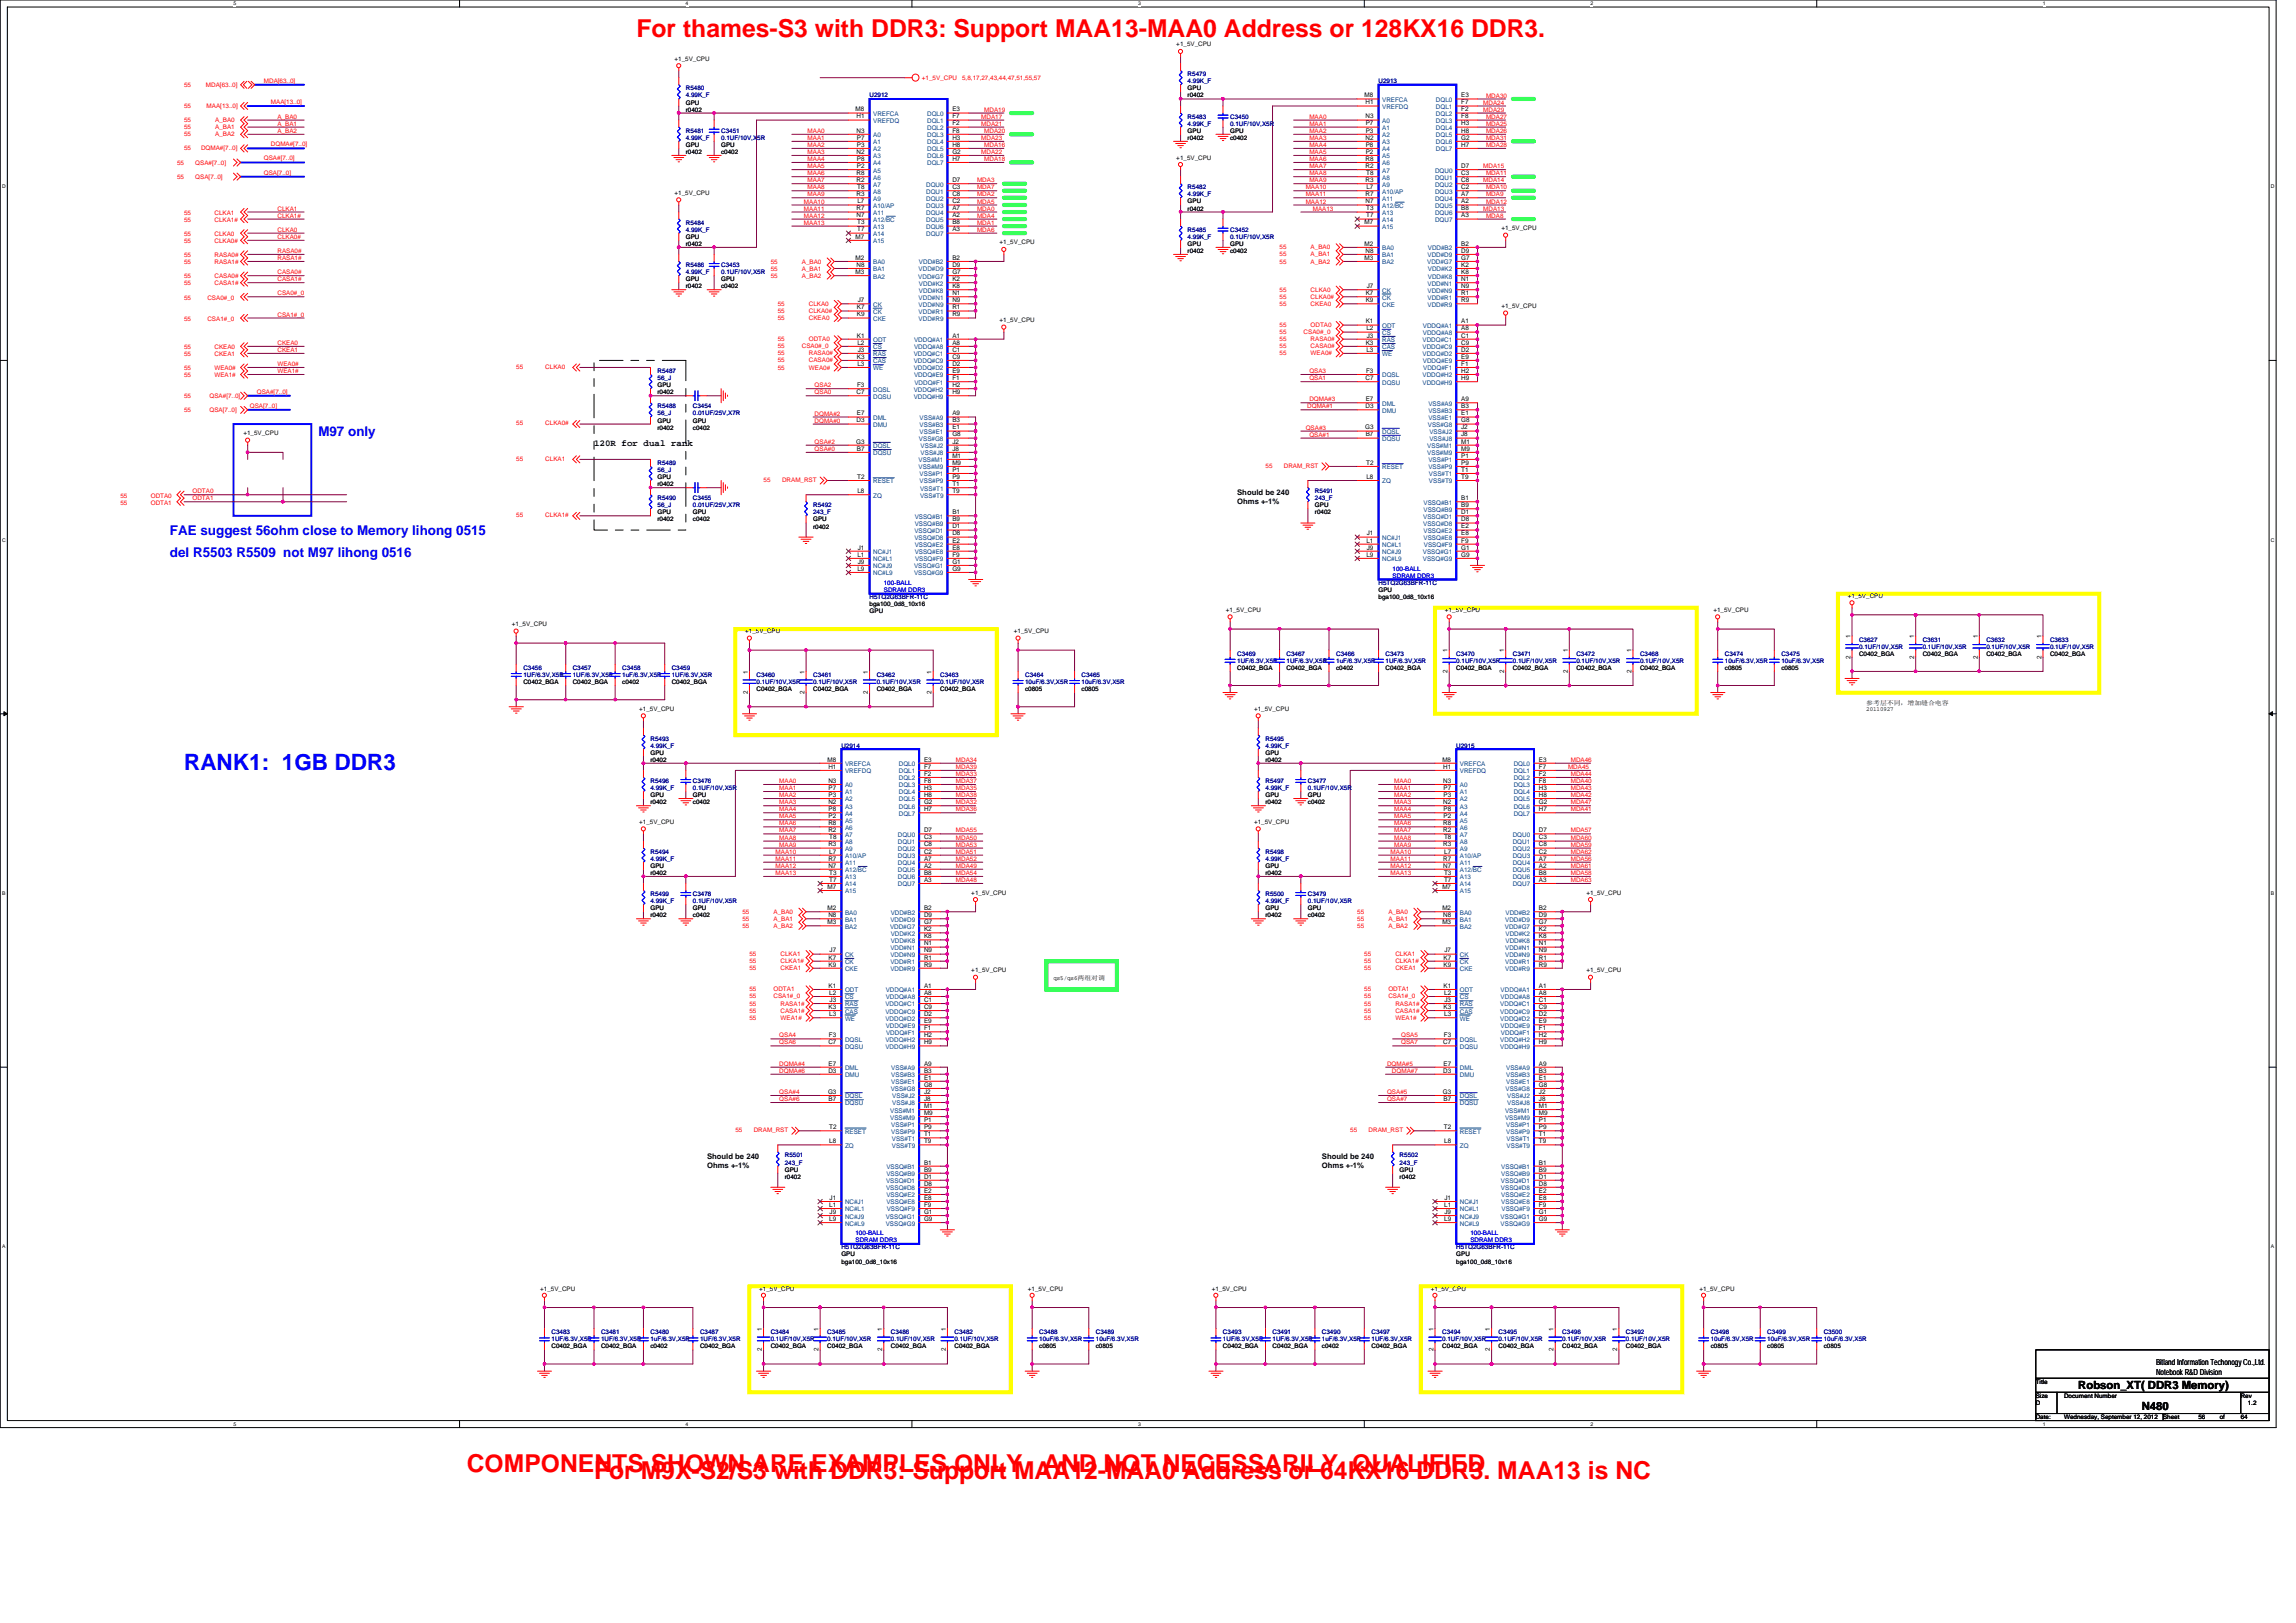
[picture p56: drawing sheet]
<svg xmlns="http://www.w3.org/2000/svg" width="297mm" height="210mm" viewBox="0 0 297 210" stroke-linecap="round" stroke-linejoin="round" font-family="sans-serif">
<defs><g id="words">
<g font-size="3.2" fill="#f00">
<text x="82.3" y="4.8">For thames-S3 with DDR3: Support MAA13-MAA0 Address or 128KX16 DDR3.</text>
<text x="60.4" y="190.4">COMPONENTS SHOWN ARE EXAMPLES ONLY</text>
<text x="76.9" y="191.3">For M9X-S2/S3 with DDR3: Support MAA12-MAA0 Address or 64KX16 DDR3. MAA13 is NC</text>
<text x="135" y="190.4">AND NOT NECESSARILY QUALIFIED</text>
</g>
<text font-size="2.9" fill="#00f" x="23.8" y="99.6">RANK1: 1GB DDR3</text>
<g font-size="1.7" fill="#00f">
<text x="41.2" y="56.5">M97 only</text>
<text x="22" y="69.3">FAE suggest 56ohm close to Memory lihong 0515</text>
<text x="22" y="72">del R5503 R5509 not M97 lihong 0516</text>
</g>
<g font-size="1.5">
<text x="268.9" y="179.7">Robson_XT( DDR3 Memory)</text>
<text x="277.1" y="182.4">N480</text>
</g>
<text font-size="1.2" x="76.9" y="57.7">120R for dual rank</text>
<g font-size="1.1">
<text x="278.9" y="176.6">Bitland Information Techonogy Co.,Ltd.</text>
<text x="278.9" y="177.8">Notebook R&amp;D Division</text>
</g>
<g font-size="1">
<text x="160.1" y="64">Should be 240</text>
<text x="160.1" y="65.2">Ohms +-1%</text>
<text x="91.5" y="150">Should be 240</text>
<text x="171" y="150">Should be 240</text>
<text x="91.5" y="151.2">Ohms +-1%</text>
<text x="171" y="151.2">Ohms +-1%</text>
</g>
<g font-size=".8" fill="#f00">
<text x="23.8" y="11.2">55</text>
<text x="26.6" y="11.2">MDA[63..0]</text>
<text x="34.1" y="10.7">MDA[63..0]</text>
<text x="119.3" y="10.3">+1_5V_CPU</text>
<text x="124.5" y="10.3">5,8,17,27,43,44,47,51,55,57</text>
<text x="23.8" y="14">55</text>
<text x="23.8" y="15.8">55</text>
<text x="23.8" y="16.7">55</text>
<text x="23.8" y="17.6">55</text>
<text x="26.7" y="14">MAA[13..0]</text>
<text x="27.8" y="15.8">A_BA0</text>
<text x="27.8" y="16.7">A_BA1</text>
<text x="27.8" y="17.6">A_BA2</text>
<text x="35" y="13.4">MAA[13..0]</text>
<text x="35.9" y="15.3">A_BA0</text>
<text x="35.9" y="16.3">A_BA1</text>
<text x="35.9" y="17.2">A_BA2</text>
<text x="104.5" y="17.2">MAA0</text>
<text x="127" y="15.3">MDA17</text>
<text x="127" y="16.3">MDA21</text>
<text x="127.3" y="17.2">MDA20</text>
<text x="127.3" y="14.4">MDA19</text>
<text x="169.4" y="16.3">MAA1</text>
<text x="169.4" y="17.2">MAA2</text>
<text x="169.4" y="15.3">MAA0</text>
<text x="191.9" y="14.4">MDA29</text>
<text x="191.9" y="13.5">MDA24</text>
<text x="192.3" y="15.3">MDA27</text>
<text x="192.3" y="16.3">MDA25</text>
<text x="192.3" y="12.6">MDA30</text>
<text x="192.3" y="17.2">MDA26</text>
<text x="22.9" y="23.1">55</text>
<text x="22.9" y="21.3">55</text>
<text x="23.8" y="19.5">55</text>
<text x="25.3" y="23.1">QSA[7..0]</text>
<text x="25.3" y="21.3">QSA#[7..0]</text>
<text x="26" y="19.5">DQMA#[7..0]</text>
<text x="34.1" y="22.6">QSA[7..0]</text>
<text x="34.1" y="20.7">QSA#[7..0]</text>
<text x="35" y="18.9">DQMA#[7..0]</text>
<text x="104.5" y="23.6">MAA7</text>
<text x="104.5" y="22.7">MAA6</text>
<text x="104.5" y="19.9">MAA3</text>
<text x="104.5" y="20.8">MAA4</text>
<text x="104.5" y="21.8">MAA5</text>
<text x="104.5" y="18.1">MAA1</text>
<text x="104.5" y="19">MAA2</text>
<text x="126.4" y="23.6">MDA3</text>
<text x="127" y="18.1">MDA23</text>
<text x="127" y="19.9">MDA22</text>
<text x="127.3" y="19">MDA16</text>
<text x="127.3" y="20.8">MDA18</text>
<text x="169.4" y="23.6">MAA9</text>
<text x="169.4" y="22.7">MAA8</text>
<text x="169.4" y="21.8">MAA7</text>
<text x="169.4" y="20.8">MAA6</text>
<text x="169.4" y="18.1">MAA3</text>
<text x="169.4" y="19">MAA4</text>
<text x="169.4" y="19.9">MAA5</text>
<text x="191.9" y="21.8">MDA15</text>
<text x="191.9" y="23.6">MDA14</text>
<text x="192.3" y="19">MDA28</text>
<text x="192.3" y="18.1">MDA31</text>
<text x="192.3" y="22.7">MDA11</text>
<text x="23.8" y="28.7">55</text>
<text x="23.8" y="27.8">55</text>
<text x="27.7" y="28.7">CLKA1#</text>
<text x="27.7" y="27.8">CLKA1</text>
<text x="35.9" y="30">CLKA0</text>
<text x="35.9" y="27.2">CLKA1</text>
<text x="35.9" y="28.2">CLKA1#</text>
<text x="104" y="29.1">MAA13</text>
<text x="104" y="27.2">MAA11</text>
<text x="104" y="26.3">MAA10</text>
<text x="104" y="28.2">MAA12</text>
<text x="104.5" y="25.4">MAA9</text>
<text x="104.5" y="24.5">MAA8</text>
<text x="126.4" y="28.2">MDA4</text>
<text x="126.4" y="29.1">MDA1</text>
<text x="126.4" y="24.5">MDA7</text>
<text x="126.4" y="30">MDA6</text>
<text x="126.4" y="26.3">MDA5</text>
<text x="126.4" y="25.4">MDA2</text>
<text x="126.4" y="27.2">MDA0</text>
<text x="168.9" y="25.4">MAA11</text>
<text x="168.9" y="24.5">MAA10</text>
<text x="168.9" y="26.3">MAA12</text>
<text x="169.8" y="27.2">MAA13</text>
<text x="191.9" y="27.2">MDA13</text>
<text x="192.3" y="25.4">MDA9</text>
<text x="192.3" y="26.3">MDA12</text>
<text x="192.3" y="24.5">MDA10</text>
<text x="192.3" y="28.2">MDA8</text>
<text x="23.8" y="31.4">55</text>
<text x="23.8" y="30.5">55</text>
<text x="23.8" y="34.2">55</text>
<text x="23.8" y="33.3">55</text>
<text x="27.7" y="31.4">CLKA0#</text>
<text x="27.7" y="30.5">CLKA0</text>
<text x="27.7" y="34.2">RASA1#</text>
<text x="27.7" y="33.3">RASA0#</text>
<text x="35.9" y="30.9">CLKA0#</text>
<text x="35.9" y="32.7">RASA0#</text>
<text x="35.9" y="35.5">CASA0#</text>
<text x="35.9" y="33.6">RASA1#</text>
<text x="99.7" y="35.9">55</text>
<text x="99.7" y="34.1">55</text>
<text x="99.7" y="35">55</text>
<text x="103.7" y="35.9">A_BA2</text>
<text x="103.7" y="34.1">A_BA0</text>
<text x="103.7" y="35">A_BA1</text>
<text x="165.5" y="33.2">55</text>
<text x="165.5" y="34.1">55</text>
<text x="165.5" y="32.3">55</text>
<text x="169.6" y="33.2">A_BA1</text>
<text x="169.6" y="34.1">A_BA2</text>
<text x="169.6" y="32.3">A_BA0</text>
<text x="23.8" y="36.9">55</text>
<text x="23.8" y="36">55</text>
<text x="23.8" y="41.5">55</text>
<text x="23.8" y="38.8">55</text>
<text x="26.8" y="41.5">CSA1#_0</text>
<text x="26.8" y="38.8">CSA0#_0</text>
<text x="27.7" y="36.9">CASA1#</text>
<text x="27.7" y="36">CASA0#</text>
<text x="35.9" y="41">CSA1#_0</text>
<text x="35.9" y="36.4">CASA1#</text>
<text x="35.9" y="38.2">CSA0#_0</text>
<text x="100.6" y="41.4">55</text>
<text x="100.6" y="40.5">55</text>
<text x="100.6" y="39.6">55</text>
<text x="104.6" y="41.4">CKEA0</text>
<text x="104.6" y="40.5">CLKA0#</text>
<text x="104.6" y="39.6">CLKA0</text>
<text x="165.5" y="37.7">55</text>
<text x="165.5" y="38.7">55</text>
<text x="165.5" y="39.6">55</text>
<text x="169.6" y="37.7">CLKA0</text>
<text x="169.6" y="38.7">CLKA0#</text>
<text x="169.6" y="39.6">CKEA0</text>
<text x="23.8" y="46.1">55</text>
<text x="23.8" y="45.1">55</text>
<text x="23.8" y="47.9">55</text>
<text x="27.7" y="46.1">CKEA1</text>
<text x="27.7" y="45.1">CKEA0</text>
<text x="27.7" y="47.9">WEA0#</text>
<text x="35.9" y="44.6">CKEA0</text>
<text x="35.9" y="47.3">WEA0#</text>
<text x="35.9" y="45.5">CKEA1</text>
<text x="66.8" y="47.7">55</text>
<text x="70.5" y="47.7">CLKA0</text>
<text x="100.6" y="45.1">55</text>
<text x="100.6" y="47.8">55</text>
<text x="100.6" y="46.9">55</text>
<text x="100.6" y="46">55</text>
<text x="100.6" y="44.2">55</text>
<text x="103.7" y="45.1">CSA0#_0</text>
<text x="104.6" y="47.8">WEA0#</text>
<text x="104.6" y="46.9">CASA0#</text>
<text x="104.6" y="46">RASA0#</text>
<text x="104.6" y="44.2">ODTA0</text>
<text x="165.5" y="43.2">55</text>
<text x="165.5" y="42.3">55</text>
<text x="165.5" y="44.2">55</text>
<text x="165.5" y="45.1">55</text>
<text x="165.5" y="46">55</text>
<text x="168.7" y="43.2">CSA0#_0</text>
<text x="169.6" y="42.3">ODTA0</text>
<text x="169.6" y="44.2">RASA0#</text>
<text x="169.6" y="45.1">CASA0#</text>
<text x="169.6" y="46">WEA0#</text>
<text x="23.8" y="48.8">55</text>
<text x="23.8" y="53.3">55</text>
<text x="23.8" y="51.5">55</text>
<text x="27.1" y="53.3">QSA[7..0]</text>
<text x="27.1" y="51.5">QSA#[7..0]</text>
<text x="27.7" y="48.8">WEA1#</text>
<text x="32.3" y="52.7">QSA[7..0]</text>
<text x="33.2" y="50.9">QSA#[7..0]</text>
<text x="35.9" y="48.3">WEA1#</text>
<text x="105.4" y="53.8">DQMA#2</text>
<text x="105.4" y="50.1">QSA2</text>
<text x="105.4" y="51">QSA0</text>
<text x="169.1" y="52.8">DQMA#1</text>
<text x="169.4" y="49.2">QSA1</text>
<text x="169.4" y="48.3">QSA3</text>
<text x="169.4" y="51.9">DQMA#3</text>
<text x="66.8" y="55">55</text>
<text x="66.8" y="59.6">55</text>
<text x="70.5" y="55">CLKA0#</text>
<text x="70.5" y="59.6">CLKA1</text>
<text x="105.4" y="58.3">QSA#0</text>
<text x="105.4" y="57.4">QSA#2</text>
<text x="105.4" y="54.7">DQMA#0</text>
<text x="168.9" y="55.6">QSA#3</text>
<text x="169.4" y="56.5">QSA#1</text>
<text x="15.6" y="65.3">55</text>
<text x="15.6" y="64.4">55</text>
<text x="19.5" y="65.3">ODTA1</text>
<text x="19.5" y="64.4">ODTA0</text>
<text x="24.9" y="63.8">ODTA0</text>
<text x="24.9" y="64.7">ODTA1</text>
<text x="98.8" y="62.3">55</text>
<text x="101.2" y="62.3">DRAM_RST</text>
<text x="163.7" y="60.5">55</text>
<text x="166.1" y="60.5">DRAM_RST</text>
<text x="66.8" y="66.9">55</text>
<text x="70.5" y="66.9">CLKA1#</text>
<text x="100.8" y="101.3">MAA0</text>
<text x="123.7" y="100.4">MDA33</text>
<text x="123.7" y="101.3">MDA37</text>
<text x="123.7" y="99.5">MDA39</text>
<text x="123.7" y="98.6">MDA34</text>
<text x="180.4" y="101.3">MAA0</text>
<text x="202.9" y="99.5">MDA45</text>
<text x="203.2" y="100.4">MDA44</text>
<text x="203.2" y="101.3">MDA40</text>
<text x="203.2" y="98.6">MDA46</text>
<text x="100.8" y="107.7">MAA7</text>
<text x="100.8" y="106.8">MAA6</text>
<text x="100.8" y="104.1">MAA3</text>
<text x="100.8" y="105">MAA4</text>
<text x="100.8" y="105.9">MAA5</text>
<text x="100.8" y="102.2">MAA1</text>
<text x="100.8" y="103.1">MAA2</text>
<text x="123.7" y="104.1">MDA32</text>
<text x="123.7" y="105">MDA36</text>
<text x="123.7" y="102.2">MDA35</text>
<text x="123.7" y="103.1">MDA38</text>
<text x="123.7" y="107.7">MDA55</text>
<text x="180.4" y="107.7">MAA7</text>
<text x="180.4" y="106.8">MAA6</text>
<text x="180.4" y="104.1">MAA3</text>
<text x="180.4" y="105.9">MAA5</text>
<text x="180.4" y="102.2">MAA1</text>
<text x="180.4" y="105">MAA4</text>
<text x="180.4" y="103.1">MAA2</text>
<text x="203.2" y="107.7">MDA57</text>
<text x="203.2" y="104.1">MDA47</text>
<text x="203.2" y="103.1">MDA42</text>
<text x="203.2" y="102.2">MDA43</text>
<text x="203.2" y="105">MDA41</text>
<text x="100.3" y="111.4">MAA11</text>
<text x="100.3" y="110.4">MAA10</text>
<text x="100.3" y="112.3">MAA12</text>
<text x="100.3" y="113.2">MAA13</text>
<text x="100.8" y="109.5">MAA9</text>
<text x="100.8" y="108.6">MAA8</text>
<text x="123.7" y="113.2">MDA54</text>
<text x="123.7" y="110.4">MDA51</text>
<text x="123.7" y="112.3">MDA49</text>
<text x="123.7" y="108.6">MDA50</text>
<text x="123.7" y="109.5">MDA53</text>
<text x="123.7" y="111.4">MDA52</text>
<text x="179.9" y="111.4">MAA11</text>
<text x="179.9" y="110.4">MAA10</text>
<text x="179.9" y="112.3">MAA12</text>
<text x="179.9" y="113.2">MAA13</text>
<text x="180.4" y="109.5">MAA9</text>
<text x="180.4" y="108.6">MAA8</text>
<text x="203.2" y="108.6">MDA60</text>
<text x="203.2" y="113.2">MDA58</text>
<text x="203.2" y="112.3">MDA61</text>
<text x="203.2" y="109.5">MDA59</text>
<text x="203.2" y="111.4">MDA56</text>
<text x="203.2" y="110.4">MDA62</text>
<text x="96.1" y="119.1">55</text>
<text x="96.1" y="118.2">55</text>
<text x="100.1" y="119.1">A_BA1</text>
<text x="100.1" y="118.2">A_BA0</text>
<text x="123.7" y="114.1">MDA48</text>
<text x="175.6" y="119.1">55</text>
<text x="175.6" y="118.2">55</text>
<text x="179.6" y="119.1">A_BA1</text>
<text x="179.6" y="118.2">A_BA0</text>
<text x="203.2" y="114.1">MDA63</text>
<text x="96.1" y="120">55</text>
<text x="97" y="123.7">55</text>
<text x="97" y="124.6">55</text>
<text x="97" y="125.5">55</text>
<text x="100.1" y="120">A_BA2</text>
<text x="101" y="123.7">CLKA1</text>
<text x="101" y="124.6">CLKA1#</text>
<text x="101" y="125.5">CKEA1</text>
<text x="175.6" y="120">55</text>
<text x="176.5" y="123.7">55</text>
<text x="176.5" y="124.6">55</text>
<text x="176.5" y="125.5">55</text>
<text x="179.6" y="120">A_BA2</text>
<text x="180.5" y="123.7">CLKA1</text>
<text x="180.5" y="124.6">CLKA1#</text>
<text x="180.5" y="125.5">CKEA1</text>
<text x="97" y="129.2">55</text>
<text x="97" y="128.3">55</text>
<text x="97" y="131.9">55</text>
<text x="97" y="130.1">55</text>
<text x="97" y="131">55</text>
<text x="100.1" y="129.2">CSA1#_0</text>
<text x="100.1" y="128.3">ODTA1</text>
<text x="101" y="131.9">WEA1#</text>
<text x="101" y="130.1">RASA1#</text>
<text x="101" y="131">CASA1#</text>
<text x="176.5" y="129.2">55</text>
<text x="176.5" y="128.3">55</text>
<text x="176.5" y="131.9">55</text>
<text x="176.5" y="130.1">55</text>
<text x="176.5" y="131">55</text>
<text x="179.6" y="129.2">CSA1#_0</text>
<text x="179.6" y="128.3">ODTA1</text>
<text x="180.5" y="131.9">WEA1#</text>
<text x="180.5" y="130.1">RASA1#</text>
<text x="180.5" y="131">CASA1#</text>
<text x="100.8" y="134.2">QSA4</text>
<text x="100.8" y="137.9">DQMA#4</text>
<text x="100.8" y="135.1">QSA6</text>
<text x="179.4" y="137.9">DQMA#5</text>
<text x="181.3" y="134.2">QSA5</text>
<text x="181.3" y="135.1">QSA7</text>
<text x="100.8" y="138.8">DQMA#6</text>
<text x="100.8" y="141.5">QSA#4</text>
<text x="100.8" y="142.5">QSA#6</text>
<text x="179.4" y="141.5">QSA#5</text>
<text x="179.4" y="142.5">QSA#7</text>
<text x="180.1" y="138.8">DQMA#7</text>
<text x="95.1" y="146.5">55</text>
<text x="97.5" y="146.5">DRAM_RST</text>
<text x="174.7" y="146.5">55</text>
<text x="177.1" y="146.5">DRAM_RST</text>
</g>
<g font-size=".8">
<text x="87.3" y="7.9">+1_5V_CPU</text>
<text x="152.2" y="6">+1_5V_CPU</text>
<text x="153.6" y="11.7">GPU</text>
<text x="88.7" y="13.5">GPU</text>
<text x="88.7" y="14.4">r0402</text>
<text x="110.7" y="14.4">M8</text>
<text x="110.8" y="17.2">N3</text>
<text x="110.8" y="15.3">H1</text>
<text x="123.2" y="14.4">E3</text>
<text x="123.2" y="15.3">F7</text>
<text x="123.2" y="16.2">F2</text>
<text x="123.2" y="17.2">F8</text>
<text x="153.6" y="17.2">GPU</text>
<text x="153.6" y="12.6">r0402</text>
<text x="159.1" y="17.2">GPU</text>
<text x="176.5" y="12.6">M8</text>
<text x="176.7" y="15.3">N3</text>
<text x="176.7" y="13.5">H1</text>
<text x="176.7" y="17.2">P3</text>
<text x="176.7" y="16.2">P7</text>
<text x="189" y="12.6">E3</text>
<text x="189" y="13.5">F7</text>
<text x="189" y="14.4">F2</text>
<text x="189" y="15.3">F8</text>
<text x="189" y="16.2">H3</text>
<text x="189" y="17.2">H8</text>
<text x="88.7" y="19">GPU</text>
<text x="88.7" y="19.9">r0402</text>
<text x="93.3" y="19">GPU</text>
<text x="93.3" y="19.9">c0402</text>
<text x="110.8" y="19.9">N2</text>
<text x="110.8" y="22.6">R8</text>
<text x="110.8" y="23.6">R2</text>
<text x="110.8" y="19">P3</text>
<text x="110.8" y="20.8">P8</text>
<text x="110.8" y="21.7">P2</text>
<text x="110.8" y="18.1">P7</text>
<text x="123.2" y="18.1">H3</text>
<text x="123.2" y="19">H8</text>
<text x="123.2" y="19.9">G2</text>
<text x="123.2" y="20.8">H7</text>
<text x="123.2" y="23.6">D7</text>
<text x="152.2" y="20.7">+1_5V_CPU</text>
<text x="153.6" y="18.1">r0402</text>
<text x="159.1" y="18.1">c0402</text>
<text x="176.7" y="18.1">N2</text>
<text x="176.7" y="20.8">R8</text>
<text x="176.7" y="21.7">R2</text>
<text x="176.7" y="23.6">R3</text>
<text x="176.7" y="19">P8</text>
<text x="176.7" y="19.9">P2</text>
<text x="176.8" y="22.6">T8</text>
<text x="189" y="18.1">G2</text>
<text x="189" y="19">H7</text>
<text x="189" y="22.6">C3</text>
<text x="189" y="23.6">C8</text>
<text x="189" y="21.7">D7</text>
<text x="87.3" y="25.2">+1_5V_CPU</text>
<text x="110.8" y="28.1">N7</text>
<text x="110.8" y="25.4">R3</text>
<text x="110.8" y="27.2">R7</text>
<text x="110.9" y="24.5">T8</text>
<text x="110.9" y="29">T3</text>
<text x="110.9" y="30">T7</text>
<text x="110.9" y="26.3">L7</text>
<text x="123.2" y="24.5">C3</text>
<text x="123.2" y="25.4">C8</text>
<text x="123.2" y="26.3">C2</text>
<text x="123.2" y="27.2">A7</text>
<text x="123.2" y="28.1">A2</text>
<text x="123.2" y="29">B8</text>
<text x="123.2" y="30">A3</text>
<text x="153.6" y="26.3">GPU</text>
<text x="153.6" y="27.2">r0402</text>
<text x="176.5" y="29">M7</text>
<text x="176.7" y="26.3">N7</text>
<text x="176.7" y="25.4">R7</text>
<text x="176.8" y="27.2">T3</text>
<text x="176.8" y="28.1">T7</text>
<text x="176.8" y="24.5">L7</text>
<text x="189" y="24.5">C2</text>
<text x="189" y="25.4">A7</text>
<text x="189" y="26.3">A2</text>
<text x="189" y="27.2">B8</text>
<text x="189" y="28.1">A3</text>
<text x="194.2" y="29.8">+1_5V_CPU</text>
<text x="88.7" y="30.9">GPU</text>
<text x="88.7" y="31.8">r0402</text>
<text x="110.7" y="33.6">M2</text>
<text x="110.7" y="30.9">M7</text>
<text x="110.7" y="35.5">M3</text>
<text x="110.8" y="34.5">N8</text>
<text x="123.2" y="33.6">B2</text>
<text x="123.2" y="35.5">G7</text>
<text x="123.2" y="34.5">D9</text>
<text x="129.3" y="31.6">+1_5V_CPU</text>
<text x="153.6" y="31.8">GPU</text>
<text x="153.6" y="32.7">r0402</text>
<text x="159.1" y="31.8">GPU</text>
<text x="159.1" y="32.7">c0402</text>
<text x="176.5" y="31.8">M2</text>
<text x="176.5" y="33.6">M3</text>
<text x="176.7" y="32.7">N8</text>
<text x="189" y="33.6">G7</text>
<text x="189" y="32.7">D9</text>
<text x="189" y="31.8">B2</text>
<text x="189" y="34.5">K2</text>
<text x="189" y="35.5">K8</text>
<text x="88.7" y="36.4">GPU</text>
<text x="88.7" y="37.3">r0402</text>
<text x="93.3" y="36.4">GPU</text>
<text x="93.3" y="37.3">c0402</text>
<text x="110.8" y="40">K7</text>
<text x="110.8" y="40.9">K9</text>
<text x="111" y="39.1">J7</text>
<text x="123.2" y="36.4">K2</text>
<text x="123.2" y="37.3">K8</text>
<text x="123.2" y="38.2">N1</text>
<text x="123.2" y="39.1">N9</text>
<text x="123.2" y="40">R1</text>
<text x="123.2" y="40.9">R9</text>
<text x="129.3" y="41.7">+1_5V_CPU</text>
<text x="176.7" y="38.2">K7</text>
<text x="176.7" y="39.1">K9</text>
<text x="176.7" y="41.8">K1</text>
<text x="176.8" y="37.3">J7</text>
<text x="189" y="41.8">A1</text>
<text x="189" y="36.4">N1</text>
<text x="189" y="37.3">N9</text>
<text x="189" y="38.2">R1</text>
<text x="189" y="39.1">R9</text>
<text x="194.2" y="39.9">+1_5V_CPU</text>
<text x="110.8" y="46.4">K3</text>
<text x="110.8" y="43.7">K1</text>
<text x="110.9" y="47.3">L3</text>
<text x="110.9" y="44.6">L2</text>
<text x="111" y="45.5">J3</text>
<text x="123.2" y="43.7">A1</text>
<text x="123.2" y="44.6">A8</text>
<text x="123.2" y="45.5">C1</text>
<text x="123.2" y="46.4">C9</text>
<text x="123.2" y="47.3">D2</text>
<text x="176.7" y="44.6">K3</text>
<text x="176.8" y="45.5">L3</text>
<text x="176.8" y="42.8">L2</text>
<text x="176.8" y="43.7">J3</text>
<text x="189" y="42.8">A8</text>
<text x="189" y="46.4">E9</text>
<text x="189" y="47.3">F1</text>
<text x="189" y="43.7">C1</text>
<text x="189" y="44.6">C9</text>
<text x="189" y="45.5">D2</text>
<text x="85.1" y="50.1">GPU</text>
<text x="85.1" y="51">r0402</text>
<text x="110.8" y="51">C7</text>
<text x="110.8" y="53.7">E7</text>
<text x="110.9" y="50.1">F3</text>
<text x="123.2" y="48.2">E9</text>
<text x="123.2" y="49.2">F1</text>
<text x="123.2" y="53.7">A9</text>
<text x="123.2" y="50.1">H2</text>
<text x="123.2" y="51">H9</text>
<text x="176.7" y="52.8">D3</text>
<text x="176.7" y="49.2">C7</text>
<text x="176.7" y="51.9">E7</text>
<text x="176.7" y="48.2">F3</text>
<text x="189" y="51.9">A9</text>
<text x="189" y="53.7">E1</text>
<text x="189" y="52.8">B3</text>
<text x="189" y="48.2">H2</text>
<text x="189" y="49.2">H9</text>
<text x="31.5" y="56.3">+1_5V_CPU</text>
<text x="85.1" y="54.7">GPU</text>
<text x="85.1" y="55.6">r0402</text>
<text x="89.6" y="54.7">GPU</text>
<text x="89.6" y="55.6">c0402</text>
<text x="110.8" y="57.4">G3</text>
<text x="110.8" y="54.7">D3</text>
<text x="110.8" y="58.3">B7</text>
<text x="123.2" y="56.5">G8</text>
<text x="123.2" y="55.6">E1</text>
<text x="123.2" y="54.7">B3</text>
<text x="123.2" y="57.4">J2</text>
<text x="123.2" y="58.3">J8</text>
<text x="123.2" y="59.2">M1</text>
<text x="176.6" y="55.6">G3</text>
<text x="176.7" y="56.5">B7</text>
<text x="189" y="55.6">J2</text>
<text x="189" y="56.5">J8</text>
<text x="189" y="54.7">G8</text>
<text x="189" y="57.4">M1</text>
<text x="189" y="58.3">M9</text>
<text x="189" y="59.2">P1</text>
<text x="85.1" y="62">GPU</text>
<text x="85.1" y="62.9">r0402</text>
<text x="110.9" y="62">T2</text>
<text x="110.9" y="63.8">L8</text>
<text x="123.2" y="61">P1</text>
<text x="123.2" y="62">P9</text>
<text x="123.2" y="62.9">T1</text>
<text x="123.2" y="63.8">T9</text>
<text x="123.2" y="60.1">M9</text>
<text x="170.1" y="65.6">GPU</text>
<text x="176.8" y="60.1">T2</text>
<text x="176.8" y="62">L8</text>
<text x="189" y="64.7">B1</text>
<text x="189" y="65.6">B9</text>
<text x="189" y="60.1">P9</text>
<text x="189" y="61">T1</text>
<text x="189" y="62">T9</text>
<text x="85.1" y="66.5">GPU</text>
<text x="85.1" y="67.5">r0402</text>
<text x="89.6" y="66.5">GPU</text>
<text x="89.6" y="67.5">c0402</text>
<text x="105.2" y="67.5">GPU</text>
<text x="105.2" y="68.4">r0402</text>
<text x="111" y="71.1">J1</text>
<text x="123.2" y="68.4">D1</text>
<text x="123.2" y="69.3">D8</text>
<text x="123.2" y="66.5">B1</text>
<text x="123.2" y="67.5">B9</text>
<text x="123.2" y="70.2">E2</text>
<text x="123.2" y="71.1">E8</text>
<text x="170.1" y="66.5">r0402</text>
<text x="176.8" y="70.2">L1</text>
<text x="176.8" y="69.3">J1</text>
<text x="176.8" y="71.1">J9</text>
<text x="189" y="70.2">F9</text>
<text x="189" y="71.1">G1</text>
<text x="189" y="66.5">D1</text>
<text x="189" y="67.5">D8</text>
<text x="189" y="68.4">E2</text>
<text x="189" y="69.3">E8</text>
<text x="110.9" y="72">L1</text>
<text x="110.9" y="73.9">L9</text>
<text x="111" y="72.9">J9</text>
<text x="123.2" y="72">F9</text>
<text x="123.2" y="72.9">G1</text>
<text x="123.2" y="73.9">G9</text>
<text x="176.8" y="72">L9</text>
<text x="178.3" y="76.6">GPU</text>
<text x="178.3" y="77.5">bga100_0d8_10x16</text>
<text x="189" y="72">G9</text>
<text x="239.1" y="77.3">+1_5V_CPU</text>
<text x="66.2" y="81">+1_5V_CPU</text>
<text x="96.4" y="81.9">+1_5V_CPU</text>
<text x="112.5" y="78.4">bga100_0d8_10x16</text>
<text x="112.5" y="79.4">GPU</text>
<text x="131.2" y="81.9">+1_5V_CPU</text>
<text x="158.6" y="79.2">+1_5V_CPU</text>
<text x="186.9" y="79.2">+1_5V_CPU</text>
<text x="221.7" y="79.2">+1_5V_CPU</text>
<text x="239.4" y="82.6" transform="rotate(-90 239.4 82.6)">1</text>
<text x="247.6" y="82.6" transform="rotate(-90 247.6 82.6)">1</text>
<text x="255.9" y="82.6" transform="rotate(-90 255.9 82.6)">1</text>
<text x="264.1" y="82.6" transform="rotate(-90 264.1 82.6)">1</text>
<text x="67.7" y="88.5">C0402_BGA</text>
<text x="74.1" y="88.5">C0402_BGA</text>
<text x="80.5" y="88.5">c0402</text>
<text x="86.9" y="88.5">C0402_BGA</text>
<text x="96.7" y="89.8" transform="rotate(-90 96.7 89.8)">2</text>
<text x="96.7" y="87.1" transform="rotate(-90 96.7 87.1)">1</text>
<text x="97.9" y="89.4">C0402_BGA</text>
<text x="104.1" y="89.8" transform="rotate(-90 104.1 89.8)">2</text>
<text x="104.1" y="87.1" transform="rotate(-90 104.1 87.1)">1</text>
<text x="105.2" y="89.4">C0402_BGA</text>
<text x="112.3" y="89.8" transform="rotate(-90 112.3 89.8)">2</text>
<text x="112.3" y="87.1" transform="rotate(-90 112.3 87.1)">1</text>
<text x="113.4" y="89.4">C0402_BGA</text>
<text x="120.5" y="89.8" transform="rotate(-90 120.5 89.8)">2</text>
<text x="120.5" y="87.1" transform="rotate(-90 120.5 87.1)">1</text>
<text x="121.6" y="89.4">C0402_BGA</text>
<text x="132.6" y="89.4">c0805</text>
<text x="139.9" y="89.4">c0805</text>
<text x="160.1" y="86.7">C0402_BGA</text>
<text x="166.5" y="86.7">C0402_BGA</text>
<text x="172.9" y="86.7">c0402</text>
<text x="179.3" y="86.7">C0402_BGA</text>
<text x="187.3" y="87" transform="rotate(-90 187.3 87)">2</text>
<text x="187.3" y="84.4" transform="rotate(-90 187.3 84.4)">1</text>
<text x="188.4" y="86.7">C0402_BGA</text>
<text x="194.6" y="87" transform="rotate(-90 194.6 87)">2</text>
<text x="194.6" y="84.4" transform="rotate(-90 194.6 84.4)">1</text>
<text x="195.7" y="86.7">C0402_BGA</text>
<text x="202.8" y="87" transform="rotate(-90 202.8 87)">2</text>
<text x="202.8" y="84.4" transform="rotate(-90 202.8 84.4)">1</text>
<text x="203.9" y="86.7">C0402_BGA</text>
<text x="211" y="87" transform="rotate(-90 211 87)">2</text>
<text x="211" y="84.4" transform="rotate(-90 211 84.4)">1</text>
<text x="212.2" y="86.7">C0402_BGA</text>
<text x="223.2" y="86.7">c0805</text>
<text x="230.5" y="86.7">c0805</text>
<text x="239.4" y="85.2" transform="rotate(-90 239.4 85.2)">2</text>
<text x="240.5" y="84.8">C0402_BGA</text>
<text x="247.6" y="85.2" transform="rotate(-90 247.6 85.2)">2</text>
<text x="248.7" y="84.8">C0402_BGA</text>
<text x="255.9" y="85.2" transform="rotate(-90 255.9 85.2)">2</text>
<text x="257" y="84.8">C0402_BGA</text>
<text x="264.1" y="85.2" transform="rotate(-90 264.1 85.2)">2</text>
<text x="265.2" y="84.8">C0402_BGA</text>
<text x="82.7" y="92">+1_5V_CPU</text>
<text x="162.2" y="92">+1_5V_CPU</text>
<text x="241.4" y="91.2">参考层不同，增加缝合电容</text>
<text x="241.4" y="92">20110927</text>
<text x="84.2" y="97.6">GPU</text>
<text x="84.2" y="98.6">r0402</text>
<text x="107.1" y="98.5">M8</text>
<text x="107.2" y="101.3">N3</text>
<text x="107.2" y="99.5">H1</text>
<text x="119.5" y="98.5">E3</text>
<text x="119.5" y="99.5">F7</text>
<text x="119.5" y="100.4">F2</text>
<text x="119.5" y="101.3">F8</text>
<text x="163.7" y="97.6">GPU</text>
<text x="163.7" y="98.6">r0402</text>
<text x="186.6" y="98.5">M8</text>
<text x="186.7" y="101.3">N3</text>
<text x="186.7" y="99.5">H1</text>
<text x="199.1" y="98.5">E3</text>
<text x="199.1" y="99.5">F7</text>
<text x="199.1" y="100.4">F2</text>
<text x="199.1" y="101.3">F8</text>
<text x="82.7" y="106.6">+1_5V_CPU</text>
<text x="84.2" y="103.1">GPU</text>
<text x="84.2" y="104">r0402</text>
<text x="89.6" y="103.1">GPU</text>
<text x="89.6" y="104">c0402</text>
<text x="107.2" y="104">N2</text>
<text x="107.2" y="106.8">R8</text>
<text x="107.2" y="107.7">R2</text>
<text x="107.2" y="103.1">P3</text>
<text x="107.2" y="104.9">P8</text>
<text x="107.2" y="105.9">P2</text>
<text x="107.2" y="102.2">P7</text>
<text x="119.5" y="102.2">H3</text>
<text x="119.5" y="103.1">H8</text>
<text x="119.5" y="104">G2</text>
<text x="119.5" y="104.9">H7</text>
<text x="119.5" y="107.7">D7</text>
<text x="162.2" y="106.6">+1_5V_CPU</text>
<text x="163.7" y="103.1">GPU</text>
<text x="163.7" y="104">r0402</text>
<text x="169.2" y="103.1">GPU</text>
<text x="169.2" y="104">c0402</text>
<text x="186.7" y="104">N2</text>
<text x="186.7" y="106.8">R8</text>
<text x="186.7" y="107.7">R2</text>
<text x="186.8" y="103.1">P3</text>
<text x="186.8" y="104.9">P8</text>
<text x="186.8" y="105.9">P2</text>
<text x="186.8" y="102.2">P7</text>
<text x="199.1" y="102.2">H3</text>
<text x="199.1" y="103.1">H8</text>
<text x="199.1" y="104">G2</text>
<text x="199.1" y="104.9">H7</text>
<text x="199.1" y="107.7">D7</text>
<text x="84.2" y="112.3">GPU</text>
<text x="84.2" y="113.2">r0402</text>
<text x="107.2" y="112.2">N7</text>
<text x="107.2" y="109.5">R3</text>
<text x="107.2" y="111.3">R7</text>
<text x="107.3" y="108.6">T8</text>
<text x="107.3" y="113.2">T3</text>
<text x="107.3" y="110.4">L7</text>
<text x="119.5" y="108.6">C3</text>
<text x="119.5" y="109.5">C8</text>
<text x="119.5" y="110.4">C2</text>
<text x="119.5" y="111.3">A7</text>
<text x="119.5" y="112.2">A2</text>
<text x="119.5" y="113.2">B8</text>
<text x="163.7" y="112.3">GPU</text>
<text x="163.7" y="113.2">r0402</text>
<text x="186.7" y="112.2">N7</text>
<text x="186.7" y="109.5">R3</text>
<text x="186.7" y="111.3">R7</text>
<text x="186.8" y="108.6">T8</text>
<text x="186.8" y="113.2">T3</text>
<text x="186.8" y="110.4">L7</text>
<text x="199.1" y="108.6">C3</text>
<text x="199.1" y="109.5">C8</text>
<text x="199.1" y="110.4">C2</text>
<text x="199.1" y="111.3">A7</text>
<text x="199.1" y="112.2">A2</text>
<text x="199.1" y="113.2">B8</text>
<text x="84.2" y="117.8">GPU</text>
<text x="84.2" y="118.7">r0402</text>
<text x="89.6" y="117.8">GPU</text>
<text x="89.6" y="118.7">c0402</text>
<text x="107.1" y="117.8">M2</text>
<text x="107.1" y="115">M7</text>
<text x="107.1" y="119.6">M3</text>
<text x="107.2" y="118.7">N8</text>
<text x="107.3" y="114.1">T7</text>
<text x="119.5" y="117.8">B2</text>
<text x="119.5" y="119.6">G7</text>
<text x="119.5" y="118.7">D9</text>
<text x="119.5" y="114.1">A3</text>
<text x="125.7" y="115.7">+1_5V_CPU</text>
<text x="163.7" y="117.8">GPU</text>
<text x="163.7" y="118.7">r0402</text>
<text x="169.2" y="117.8">GPU</text>
<text x="169.2" y="118.7">c0402</text>
<text x="186.6" y="117.8">M2</text>
<text x="186.6" y="115">M7</text>
<text x="186.6" y="119.6">M3</text>
<text x="186.7" y="118.7">N8</text>
<text x="186.8" y="114.1">T7</text>
<text x="199.1" y="119.6">G7</text>
<text x="199.1" y="118.7">D9</text>
<text x="199.1" y="117.8">B2</text>
<text x="199.1" y="114.1">A3</text>
<text x="205.2" y="115.7">+1_5V_CPU</text>
<text x="107.2" y="124.1">K7</text>
<text x="107.2" y="125.1">K9</text>
<text x="107.3" y="123.2">J7</text>
<text x="119.5" y="120.5">K2</text>
<text x="119.5" y="121.4">K8</text>
<text x="119.5" y="122.3">N1</text>
<text x="119.5" y="123.2">N9</text>
<text x="119.5" y="124.1">R1</text>
<text x="119.5" y="125.1">R9</text>
<text x="125.7" y="125.8">+1_5V_CPU</text>
<text x="186.8" y="124.1">K7</text>
<text x="186.8" y="125.1">K9</text>
<text x="186.9" y="123.2">J7</text>
<text x="199.1" y="122.3">N1</text>
<text x="199.1" y="123.2">N9</text>
<text x="199.1" y="124.1">R1</text>
<text x="199.1" y="125.1">R9</text>
<text x="199.1" y="120.5">K2</text>
<text x="199.1" y="121.4">K8</text>
<text x="205.2" y="125.8">+1_5V_CPU</text>
<text x="107.2" y="130.5">K3</text>
<text x="107.2" y="127.8">K1</text>
<text x="107.3" y="131.5">L3</text>
<text x="107.3" y="128.7">L2</text>
<text x="107.3" y="129.6">J3</text>
<text x="119.5" y="127.8">A1</text>
<text x="119.5" y="128.7">A8</text>
<text x="119.5" y="129.6">C1</text>
<text x="119.5" y="130.5">C9</text>
<text x="119.5" y="131.5">D2</text>
<text x="136.3" y="126.8">qs5/qs6两组对调</text>
<text x="186.8" y="130.5">K3</text>
<text x="186.8" y="127.8">K1</text>
<text x="186.8" y="131.5">L3</text>
<text x="186.8" y="128.7">L2</text>
<text x="186.9" y="129.6">J3</text>
<text x="199.1" y="127.8">A1</text>
<text x="199.1" y="128.7">A8</text>
<text x="199.1" y="129.6">C1</text>
<text x="199.1" y="130.5">C9</text>
<text x="199.1" y="131.5">D2</text>
<text x="107.2" y="135.1">C7</text>
<text x="107.2" y="137.9">E7</text>
<text x="107.2" y="134.2">F3</text>
<text x="119.5" y="132.4">E9</text>
<text x="119.5" y="133.3">F1</text>
<text x="119.5" y="137.9">A9</text>
<text x="119.5" y="134.2">H2</text>
<text x="119.5" y="135.1">H9</text>
<text x="186.7" y="135.1">C7</text>
<text x="186.8" y="137.9">E7</text>
<text x="186.8" y="134.2">F3</text>
<text x="199.1" y="132.4">E9</text>
<text x="199.1" y="133.3">F1</text>
<text x="199.1" y="137.9">A9</text>
<text x="199.1" y="134.2">H2</text>
<text x="199.1" y="135.1">H9</text>
<text x="107.1" y="141.5">G3</text>
<text x="107.2" y="138.8">D3</text>
<text x="107.2" y="142.4">B7</text>
<text x="119.5" y="140.6">G8</text>
<text x="119.5" y="143.3">M1</text>
<text x="119.5" y="141.5">J2</text>
<text x="119.5" y="142.4">J8</text>
<text x="119.5" y="139.7">E1</text>
<text x="119.5" y="138.8">B3</text>
<text x="186.7" y="141.5">G3</text>
<text x="186.7" y="138.8">D3</text>
<text x="186.8" y="142.4">B7</text>
<text x="199.1" y="141.5">J2</text>
<text x="199.1" y="142.4">J8</text>
<text x="199.1" y="139.7">E1</text>
<text x="199.1" y="138.8">B3</text>
<text x="199.1" y="140.6">G8</text>
<text x="199.1" y="143.3">M1</text>
<text x="107.3" y="146.1">T2</text>
<text x="107.3" y="147.9">L8</text>
<text x="119.5" y="144.3">M9</text>
<text x="119.5" y="147">T1</text>
<text x="119.5" y="147.9">T9</text>
<text x="119.5" y="145.2">P1</text>
<text x="119.5" y="146.1">P9</text>
<text x="186.8" y="146.1">T2</text>
<text x="186.8" y="147.9">L8</text>
<text x="199.1" y="144.3">M9</text>
<text x="199.1" y="145.2">P1</text>
<text x="199.1" y="146.1">P9</text>
<text x="199.1" y="147">T1</text>
<text x="199.1" y="147.9">T9</text>
<text x="101.5" y="151.6">GPU</text>
<text x="101.5" y="152.5">r0402</text>
<text x="107.3" y="155.2">J1</text>
<text x="119.5" y="152.5">D1</text>
<text x="119.5" y="153.4">D8</text>
<text x="119.5" y="150.7">B1</text>
<text x="119.5" y="151.6">B9</text>
<text x="119.5" y="154.3">E2</text>
<text x="119.5" y="155.2">E8</text>
<text x="181.1" y="151.6">GPU</text>
<text x="181.1" y="152.5">r0402</text>
<text x="186.9" y="155.2">J1</text>
<text x="199.1" y="152.5">D1</text>
<text x="199.1" y="153.4">D8</text>
<text x="199.1" y="150.7">B1</text>
<text x="199.1" y="151.6">B9</text>
<text x="199.1" y="154.3">E2</text>
<text x="199.1" y="155.2">E8</text>
<text x="107.3" y="156.1">L1</text>
<text x="107.3" y="158">L9</text>
<text x="107.3" y="157.1">J9</text>
<text x="119.5" y="156.1">F9</text>
<text x="119.5" y="157.1">G1</text>
<text x="119.5" y="158">G9</text>
<text x="186.8" y="156.1">L1</text>
<text x="186.8" y="158">L9</text>
<text x="186.9" y="157.1">J9</text>
<text x="199.1" y="156.1">F9</text>
<text x="199.1" y="157.1">G1</text>
<text x="199.1" y="158">G9</text>
<text x="69.9" y="167">+1_5V_CPU</text>
<text x="98.2" y="167">+1_5V_CPU</text>
<text x="108.9" y="162.6">GPU</text>
<text x="108.9" y="163.5">bga100_0d8_10x16</text>
<text x="133" y="167">+1_5V_CPU</text>
<text x="156.8" y="167">+1_5V_CPU</text>
<text x="185.1" y="167">+1_5V_CPU</text>
<text x="188.4" y="162.6">GPU</text>
<text x="188.4" y="163.5">bga100_0d8_10x16</text>
<text x="219.9" y="167">+1_5V_CPU</text>
<text x="98.6" y="172.2" transform="rotate(-90 98.6 172.2)">1</text>
<text x="105.9" y="172.2" transform="rotate(-90 105.9 172.2)">1</text>
<text x="114.1" y="172.2" transform="rotate(-90 114.1 172.2)">1</text>
<text x="122.4" y="172.2" transform="rotate(-90 122.4 172.2)">1</text>
<text x="185.4" y="172.2" transform="rotate(-90 185.4 172.2)">1</text>
<text x="192.8" y="172.2" transform="rotate(-90 192.8 172.2)">1</text>
<text x="201" y="172.2" transform="rotate(-90 201 172.2)">1</text>
<text x="209.2" y="172.2" transform="rotate(-90 209.2 172.2)">1</text>
<text x="71.3" y="174.5">C0402_BGA</text>
<text x="77.8" y="174.5">C0402_BGA</text>
<text x="84.2" y="174.5">c0402</text>
<text x="90.6" y="174.5">C0402_BGA</text>
<text x="98.6" y="174.8" transform="rotate(-90 98.6 174.8)">2</text>
<text x="99.7" y="174.5">C0402_BGA</text>
<text x="105.9" y="174.8" transform="rotate(-90 105.9 174.8)">2</text>
<text x="107" y="174.5">C0402_BGA</text>
<text x="114.1" y="174.8" transform="rotate(-90 114.1 174.8)">2</text>
<text x="115.2" y="174.5">C0402_BGA</text>
<text x="122.4" y="174.8" transform="rotate(-90 122.4 174.8)">2</text>
<text x="123.5" y="174.5">C0402_BGA</text>
<text x="134.4" y="174.5">c0805</text>
<text x="141.8" y="174.5">c0805</text>
<text x="158.2" y="174.5">C0402_BGA</text>
<text x="164.6" y="174.5">C0402_BGA</text>
<text x="171" y="174.5">c0402</text>
<text x="177.4" y="174.5">C0402_BGA</text>
<text x="185.4" y="174.8" transform="rotate(-90 185.4 174.8)">2</text>
<text x="186.6" y="174.5">C0402_BGA</text>
<text x="192.8" y="174.8" transform="rotate(-90 192.8 174.8)">2</text>
<text x="193.9" y="174.5">C0402_BGA</text>
<text x="201" y="174.8" transform="rotate(-90 201 174.8)">2</text>
<text x="202.1" y="174.5">C0402_BGA</text>
<text x="209.2" y="174.8" transform="rotate(-90 209.2 174.8)">2</text>
<text x="210.4" y="174.5">C0402_BGA</text>
<text x="221.3" y="174.5">c0805</text>
<text x="228.6" y="174.5">c0805</text>
<text x="235.9" y="174.5">c0805</text>
<text x="263.4" y="179">Title</text>
<text x="263.4" y="180.8">Size</text>
<text x="263.4" y="183.6">Date:</text>
<text x="263.4" y="181.8">D</text>
<text x="267" y="180.8">Document Number</text>
<text x="267" y="183.6">Wednesday, September 12, 2012</text>
<text x="279.8" y="183.6">Sheet</text>
<text x="284.4" y="183.6">56</text>
<text x="287.2" y="183.6">of</text>
<text x="289.9" y="183.6">64</text>
<text x="289.9" y="180.8">Rev</text>
<text x="290.8" y="181.8">1.2</text>
</g>
<g font-size=".8" fill="#000080">
<text x="88.7" y="11.7">R5480</text>
<text x="153.6" y="9.9">R5479</text>
<text x="153.6" y="10.8">4.99K_F</text>
<text x="178.3" y="10.8">U2913</text>
<text x="88.7" y="17.2">R5481</text>
<text x="88.7" y="12.6">4.99K_F</text>
<text x="93.3" y="17.2">C3451</text>
<text x="112.5" y="12.6">U2912</text>
<text x="153.6" y="15.3">R5483</text>
<text x="153.6" y="16.3">4.99K_F</text>
<text x="159.1" y="15.3">C3450</text>
<text x="159.1" y="16.3">0.1UF/10V,X5R</text>
<text x="88.7" y="18.1">4.99K_F</text>
<text x="93.3" y="18.1">0.1UF/10V,X5R</text>
<text x="88.7" y="29.1">R5484</text>
<text x="88.7" y="30">4.99K_F</text>
<text x="153.6" y="30">R5485</text>
<text x="153.6" y="24.5">R5482</text>
<text x="153.6" y="25.4">4.99K_F</text>
<text x="159.1" y="30">C3452</text>
<text x="88.7" y="34.5">R5486</text>
<text x="88.7" y="35.5">4.99K_F</text>
<text x="93.3" y="34.5">C3453</text>
<text x="93.3" y="35.5">0.1UF/10V,X5R</text>
<text x="153.6" y="30.9">4.99K_F</text>
<text x="159.1" y="30.9">0.1UF/10V,X5R</text>
<text x="85.1" y="48.3">R5487</text>
<text x="85.1" y="49.2">56_J</text>
<text x="85.1" y="52.8">R5488</text>
<text x="85.1" y="53.7">56_J</text>
<text x="89.6" y="52.8">C3454</text>
<text x="89.6" y="53.7">0.01UF/25V,X7R</text>
<text x="85.1" y="64.7">R5490</text>
<text x="85.1" y="65.6">56_J</text>
<text x="85.1" y="60.2">R5489</text>
<text x="85.1" y="61.1">56_J</text>
<text x="89.6" y="64.7">C3455</text>
<text x="89.6" y="65.6">0.01UF/25V,X7R</text>
<text x="105.2" y="65.6">R5492</text>
<text x="170.1" y="63.8">R5491</text>
<text x="170.1" y="64.7">243_F</text>
<text x="105.2" y="66.5">243_F</text>
<text x="112.5" y="77.5">H5TQ2G63BFR-11C</text>
<text x="178.3" y="75.7">H5TQ2G63BFR-11C</text>
<text x="240.5" y="83">C3627</text>
<text x="240.5" y="83.9">0.1UF/10V,X5R</text>
<text x="248.7" y="83">C3631</text>
<text x="248.7" y="83.9">0.1UF/10V,X5R</text>
<text x="257" y="83">C3632</text>
<text x="257" y="83.9">0.1UF/10V,X5R</text>
<text x="265.2" y="83">C3633</text>
<text x="265.2" y="83.9">0.1UF/10V,X5R</text>
<text x="67.7" y="86.7">C3456</text>
<text x="67.7" y="87.6">1UF/6.3V,X5R</text>
<text x="74.1" y="86.7">C3457</text>
<text x="74.1" y="87.6">1UF/6.3V,X5R</text>
<text x="80.5" y="86.7">C3458</text>
<text x="80.5" y="87.6">1uF/6.3V,X5R</text>
<text x="86.9" y="86.7">C3459</text>
<text x="86.9" y="87.6">1UF/6.3V,X5R</text>
<text x="97.9" y="87.6">C3460</text>
<text x="97.9" y="88.5">0.1UF/10V,X5R</text>
<text x="105.2" y="87.6">C3461</text>
<text x="105.2" y="88.5">0.1UF/10V,X5R</text>
<text x="113.4" y="87.6">C3462</text>
<text x="113.4" y="88.5">0.1UF/10V,X5R</text>
<text x="121.6" y="87.6">C3463</text>
<text x="121.6" y="88.5">0.1UF/10V,X5R</text>
<text x="132.6" y="87.6">C3464</text>
<text x="132.6" y="88.5">10uF/6.3V,X5R</text>
<text x="139.9" y="87.6">C3465</text>
<text x="139.9" y="88.5">10uF/6.3V,X5R</text>
<text x="160.1" y="84.8">C3469</text>
<text x="160.1" y="85.7">1UF/6.3V,X5R</text>
<text x="166.5" y="84.8">C3467</text>
<text x="166.5" y="85.7">1UF/6.3V,X5R</text>
<text x="172.9" y="84.8">C3466</text>
<text x="172.9" y="85.7">1uF/6.3V,X5R</text>
<text x="179.3" y="84.8">C3473</text>
<text x="179.3" y="85.7">1UF/6.3V,X5R</text>
<text x="188.4" y="84.8">C3470</text>
<text x="188.4" y="85.7">0.1UF/10V,X5R</text>
<text x="195.7" y="84.8">C3471</text>
<text x="195.7" y="85.7">0.1UF/10V,X5R</text>
<text x="203.9" y="84.8">C3472</text>
<text x="203.9" y="85.7">0.1UF/10V,X5R</text>
<text x="212.2" y="84.8">C3468</text>
<text x="212.2" y="85.7">0.1UF/10V,X5R</text>
<text x="223.2" y="84.8">C3474</text>
<text x="223.2" y="85.7">10uF/6.3V,X5R</text>
<text x="230.5" y="84.8">C3475</text>
<text x="230.5" y="85.7">10uF/6.3V,X5R</text>
<text x="84.2" y="95.8">R5493</text>
<text x="163.7" y="95.8">R5495</text>
<text x="84.2" y="96.7">4.99K_F</text>
<text x="84.2" y="101.3">R5496</text>
<text x="89.6" y="101.3">C3476</text>
<text x="108.9" y="96.7">U2914</text>
<text x="163.7" y="96.7">4.99K_F</text>
<text x="163.7" y="101.3">R5497</text>
<text x="169.2" y="101.3">C3477</text>
<text x="188.4" y="96.7">U2915</text>
<text x="84.2" y="102.2">4.99K_F</text>
<text x="89.6" y="102.2">0.1UF/10V,X5R</text>
<text x="163.7" y="102.2">4.99K_F</text>
<text x="169.2" y="102.2">0.1UF/10V,X5R</text>
<text x="84.2" y="110.4">R5494</text>
<text x="84.2" y="111.4">4.99K_F</text>
<text x="163.7" y="110.4">R5498</text>
<text x="163.7" y="111.4">4.99K_F</text>
<text x="84.2" y="115.9">R5499</text>
<text x="84.2" y="116.8">4.99K_F</text>
<text x="89.6" y="115.9">C3478</text>
<text x="89.6" y="116.8">0.1UF/10V,X5R</text>
<text x="163.7" y="115.9">R5500</text>
<text x="163.7" y="116.8">4.99K_F</text>
<text x="169.2" y="115.9">C3479</text>
<text x="169.2" y="116.8">0.1UF/10V,X5R</text>
<text x="101.5" y="149.8">R5501</text>
<text x="181.1" y="149.8">R5502</text>
<text x="101.5" y="150.7">243_F</text>
<text x="181.1" y="150.7">243_F</text>
<text x="108.9" y="161.6">H5TQ2G63BFR-11C</text>
<text x="188.4" y="161.6">H5TQ2G63BFR-11C</text>
<text x="71.3" y="172.6">C3483</text>
<text x="71.3" y="173.5">1UF/6.3V,X5R</text>
<text x="77.8" y="172.6">C3481</text>
<text x="77.8" y="173.5">1UF/6.3V,X5R</text>
<text x="84.2" y="172.6">C3480</text>
<text x="84.2" y="173.5">1uF/6.3V,X5R</text>
<text x="90.6" y="172.6">C3487</text>
<text x="90.6" y="173.5">1UF/6.3V,X5R</text>
<text x="99.7" y="172.6">C3484</text>
<text x="99.7" y="173.5">0.1UF/10V,X5R</text>
<text x="107" y="172.6">C3485</text>
<text x="107" y="173.5">0.1UF/10V,X5R</text>
<text x="115.2" y="172.6">C3486</text>
<text x="115.2" y="173.5">0.1UF/10V,X5R</text>
<text x="123.5" y="172.6">C3482</text>
<text x="123.5" y="173.5">0.1UF/10V,X5R</text>
<text x="134.4" y="172.6">C3488</text>
<text x="134.4" y="173.5">10uF/6.3V,X5R</text>
<text x="141.8" y="172.6">C3489</text>
<text x="141.8" y="173.5">10uF/6.3V,X5R</text>
<text x="158.2" y="172.6">C3493</text>
<text x="158.2" y="173.5">1UF/6.3V,X5R</text>
<text x="164.6" y="172.6">C3491</text>
<text x="164.6" y="173.5">1UF/6.3V,X5R</text>
<text x="171" y="172.6">C3490</text>
<text x="171" y="173.5">1uF/6.3V,X5R</text>
<text x="177.4" y="172.6">C3497</text>
<text x="177.4" y="173.5">1UF/6.3V,X5R</text>
<text x="186.6" y="172.6">C3494</text>
<text x="186.6" y="173.5">0.1UF/10V,X5R</text>
<text x="193.9" y="172.6">C3495</text>
<text x="193.9" y="173.5">0.1UF/10V,X5R</text>
<text x="202.1" y="172.6">C3496</text>
<text x="202.1" y="173.5">0.1UF/10V,X5R</text>
<text x="210.4" y="172.6">C3492</text>
<text x="210.4" y="173.5">0.1UF/10V,X5R</text>
<text x="221.3" y="172.6">C3498</text>
<text x="221.3" y="173.5">10uF/6.3V,X5R</text>
<text x="228.6" y="172.6">C3499</text>
<text x="228.6" y="173.5">10uF/6.3V,X5R</text>
<text x="235.9" y="172.6">C3500</text>
<text x="235.9" y="173.5">10uF/6.3V,X5R</text>
</g>
<g font-size=".8" fill="#004080">
<text x="113" y="15">VREFCA</text>
<text x="113" y="17.8">A0</text>
<text x="113" y="15.9">VREFDQ</text>
<text x="119.9" y="15">DQL0</text>
<text x="119.9" y="15.9">DQL1</text>
<text x="119.9" y="16.8">DQL2</text>
<text x="119.9" y="17.8">DQL3</text>
<text x="178.8" y="17.8">A2</text>
<text x="178.8" y="13.2">VREFCA</text>
<text x="178.8" y="15.9">A0</text>
<text x="178.8" y="16.8">A1</text>
<text x="178.8" y="14.1">VREFDQ</text>
<text x="185.8" y="13.2">DQL0</text>
<text x="185.8" y="14.1">DQL1</text>
<text x="185.8" y="15">DQL2</text>
<text x="185.8" y="15.9">DQL3</text>
<text x="185.8" y="16.8">DQL4</text>
<text x="185.8" y="17.8">DQL5</text>
<text x="113" y="19.6">A2</text>
<text x="113" y="20.5">A3</text>
<text x="113" y="21.4">A4</text>
<text x="113" y="22.3">A5</text>
<text x="113" y="23.2">A6</text>
<text x="113" y="18.7">A1</text>
<text x="119.9" y="18.7">DQL4</text>
<text x="119.9" y="19.6">DQL5</text>
<text x="119.9" y="20.5">DQL6</text>
<text x="119.9" y="21.4">DQL7</text>
<text x="178.8" y="18.7">A3</text>
<text x="178.8" y="19.6">A4</text>
<text x="178.8" y="20.5">A5</text>
<text x="178.8" y="21.4">A6</text>
<text x="178.8" y="22.3">A7</text>
<text x="178.8" y="23.2">A8</text>
<text x="185.6" y="23.2">DQU1</text>
<text x="185.6" y="22.3">DQU0</text>
<text x="185.8" y="18.7">DQL6</text>
<text x="185.8" y="19.6">DQL7</text>
<text x="113" y="24.2">A7</text>
<text x="113" y="25.1">A8</text>
<text x="113" y="26">A9</text>
<text x="113" y="26.9">A10/AP</text>
<text x="113" y="27.8">A11</text>
<text x="113" y="28.7">A12/BC</text>
<text x="113" y="29.6">A13</text>
<text x="119.8" y="25.1">DQU1</text>
<text x="119.8" y="26">DQU2</text>
<text x="119.8" y="26.9">DQU3</text>
<text x="119.8" y="27.8">DQU4</text>
<text x="119.8" y="28.7">DQU5</text>
<text x="119.8" y="29.6">DQU6</text>
<text x="119.8" y="24.2">DQU0</text>
<text x="178.8" y="24.2">A9</text>
<text x="178.8" y="25.1">A10/AP</text>
<text x="178.8" y="26">A11</text>
<text x="178.8" y="26.9">A12/BC</text>
<text x="178.8" y="27.8">A13</text>
<text x="178.8" y="28.7">A14</text>
<text x="178.8" y="29.6">A15</text>
<text x="185.6" y="24.2">DQU2</text>
<text x="185.6" y="25.1">DQU3</text>
<text x="185.6" y="26">DQU4</text>
<text x="185.6" y="26.9">DQU5</text>
<text x="185.6" y="27.8">DQU6</text>
<text x="185.6" y="28.7">DQU7</text>
<text x="113" y="34.2">BA0</text>
<text x="113" y="35.1">BA1</text>
<text x="113" y="30.5">A14</text>
<text x="113" y="31.5">A15</text>
<text x="118.8" y="35.1">VDD#D9</text>
<text x="118.9" y="34.2">VDD#B2</text>
<text x="119.8" y="30.5">DQU7</text>
<text x="178.8" y="32.4">BA0</text>
<text x="178.8" y="33.3">BA1</text>
<text x="178.8" y="34.2">BA2</text>
<text x="184.6" y="34.2">VDD#G7</text>
<text x="184.7" y="33.3">VDD#D9</text>
<text x="184.7" y="32.4">VDD#B2</text>
<text x="184.7" y="35.1">VDD#K2</text>
<text x="113" y="41.5">CKE</text>
<text x="113" y="39.7">CK</text>
<text x="113" y="40.6">CK</text>
<text x="113" y="36">BA2</text>
<text x="118.8" y="36">VDD#G7</text>
<text x="118.8" y="38.8">VDD#N1</text>
<text x="118.8" y="39.7">VDD#N9</text>
<text x="118.8" y="40.6">VDD#R1</text>
<text x="118.8" y="41.5">VDD#R9</text>
<text x="118.9" y="37">VDD#K2</text>
<text x="118.9" y="37.9">VDD#K8</text>
<text x="178.8" y="39.7">CKE</text>
<text x="178.8" y="37.9">CK</text>
<text x="178.8" y="38.8">CK</text>
<text x="184.7" y="37">VDD#N1</text>
<text x="184.7" y="37.9">VDD#N9</text>
<text x="184.7" y="38.8">VDD#R1</text>
<text x="184.7" y="39.7">VDD#R9</text>
<text x="184.7" y="36">VDD#K8</text>
<text x="113" y="47.9">WE</text>
<text x="113" y="46.1">RAS</text>
<text x="113" y="47">CAS</text>
<text x="113" y="45.2">CS</text>
<text x="113" y="44.3">ODT</text>
<text x="118.2" y="46.1">VDDQ#C1</text>
<text x="118.2" y="47">VDDQ#C9</text>
<text x="118.2" y="47.9">VDDQ#D2</text>
<text x="118.3" y="44.3">VDDQ#A1</text>
<text x="118.3" y="45.2">VDDQ#A8</text>
<text x="178.8" y="46.1">WE</text>
<text x="178.8" y="44.3">RAS</text>
<text x="178.8" y="45.2">CAS</text>
<text x="178.8" y="43.3">CS</text>
<text x="178.8" y="42.4">ODT</text>
<text x="184" y="44.3">VDDQ#C1</text>
<text x="184" y="45.2">VDDQ#C9</text>
<text x="184" y="46.1">VDDQ#D2</text>
<text x="184.1" y="42.4">VDDQ#A1</text>
<text x="184.1" y="43.3">VDDQ#A8</text>
<text x="184.1" y="47">VDDQ#E9</text>
<text x="184.1" y="47.9">VDDQ#F1</text>
<text x="113" y="50.7">DQSL</text>
<text x="113" y="51.6">DQSU</text>
<text x="118.2" y="50.7">VDDQ#H2</text>
<text x="118.2" y="51.6">VDDQ#H9</text>
<text x="118.3" y="48.8">VDDQ#E9</text>
<text x="118.3" y="49.8">VDDQ#F1</text>
<text x="178.8" y="48.8">DQSL</text>
<text x="178.8" y="53.4">DMU</text>
<text x="178.8" y="52.5">DML</text>
<text x="178.8" y="49.8">DQSU</text>
<text x="184" y="48.8">VDDQ#H2</text>
<text x="184" y="49.8">VDDQ#H9</text>
<text x="184.8" y="52.5">VSS#A9</text>
<text x="184.8" y="53.4">VSS#B3</text>
<text x="113" y="58.9">DQSU</text>
<text x="113" y="55.2">DMU</text>
<text x="113" y="54.3">DML</text>
<text x="113" y="58">DQSL</text>
<text x="118.8" y="59.8">VSS#M1</text>
<text x="118.9" y="57.1">VSS#G8</text>
<text x="119" y="54.3">VSS#A9</text>
<text x="119" y="56.2">VSS#E1</text>
<text x="119" y="55.2">VSS#B3</text>
<text x="119.1" y="58">VSS#J2</text>
<text x="119.1" y="58.9">VSS#J8</text>
<text x="178.8" y="57.1">DQSU</text>
<text x="178.8" y="56.2">DQSL</text>
<text x="184.7" y="58">VSS#M1</text>
<text x="184.7" y="58.9">VSS#M9</text>
<text x="184.7" y="55.2">VSS#G8</text>
<text x="184.8" y="54.3">VSS#E1</text>
<text x="184.8" y="59.8">VSS#P1</text>
<text x="184.9" y="56.2">VSS#J2</text>
<text x="184.9" y="57.1">VSS#J8</text>
<text x="113" y="64.4">ZQ</text>
<text x="113" y="62.5">RESET</text>
<text x="118.8" y="60.7">VSS#M9</text>
<text x="119" y="61.6">VSS#P1</text>
<text x="119" y="62.5">VSS#P9</text>
<text x="119" y="63.5">VSS#T1</text>
<text x="119" y="64.4">VSS#T9</text>
<text x="178.8" y="62.5">ZQ</text>
<text x="178.8" y="60.7">RESET</text>
<text x="184.2" y="65.3">VSSQ#B1</text>
<text x="184.8" y="60.7">VSS#P9</text>
<text x="184.9" y="61.6">VSS#T1</text>
<text x="184.9" y="62.5">VSS#T9</text>
<text x="113" y="71.7">NC#J1</text>
<text x="118.3" y="69">VSSQ#D1</text>
<text x="118.3" y="69.9">VSSQ#D8</text>
<text x="118.3" y="67.1">VSSQ#B1</text>
<text x="118.3" y="68.1">VSSQ#B9</text>
<text x="118.3" y="70.8">VSSQ#E2</text>
<text x="118.3" y="71.7">VSSQ#E8</text>
<text x="178.8" y="69.9">NC#J1</text>
<text x="178.8" y="70.8">NC#L1</text>
<text x="178.8" y="71.7">NC#J9</text>
<text x="184.1" y="71.7">VSSQ#G1</text>
<text x="184.1" y="67.1">VSSQ#D1</text>
<text x="184.1" y="68.1">VSSQ#D8</text>
<text x="184.2" y="66.2">VSSQ#B9</text>
<text x="184.2" y="69">VSSQ#E2</text>
<text x="184.2" y="69.9">VSSQ#E8</text>
<text x="184.2" y="70.8">VSSQ#F9</text>
<text x="113" y="72.6">NC#L1</text>
<text x="113" y="73.5">NC#J9</text>
<text x="113" y="74.4">NC#L9</text>
<text x="118.3" y="73.5">VSSQ#G1</text>
<text x="118.3" y="74.4">VSSQ#G9</text>
<text x="118.4" y="72.6">VSSQ#F9</text>
<text x="178.8" y="72.6">NC#L9</text>
<text x="184.1" y="72.6">VSSQ#G9</text>
<text x="109.3" y="99.1">VREFCA</text>
<text x="109.3" y="101.9">A0</text>
<text x="109.3" y="100.1">VREFDQ</text>
<text x="116.3" y="99.1">DQL0</text>
<text x="116.3" y="100.1">DQL1</text>
<text x="116.3" y="101">DQL2</text>
<text x="116.3" y="101.9">DQL3</text>
<text x="188.9" y="99.1">VREFCA</text>
<text x="188.9" y="101.9">A0</text>
<text x="188.9" y="100.1">VREFDQ</text>
<text x="195.8" y="99.1">DQL0</text>
<text x="195.8" y="100.1">DQL1</text>
<text x="195.8" y="101">DQL2</text>
<text x="195.8" y="101.9">DQL3</text>
<text x="109.3" y="103.7">A2</text>
<text x="109.3" y="104.6">A3</text>
<text x="109.3" y="105.5">A4</text>
<text x="109.3" y="106.4">A5</text>
<text x="109.3" y="107.4">A6</text>
<text x="109.3" y="102.8">A1</text>
<text x="116.3" y="102.8">DQL4</text>
<text x="116.3" y="103.7">DQL5</text>
<text x="116.3" y="104.6">DQL6</text>
<text x="116.3" y="105.5">DQL7</text>
<text x="188.9" y="103.7">A2</text>
<text x="188.9" y="104.6">A3</text>
<text x="188.9" y="105.5">A4</text>
<text x="188.9" y="106.4">A5</text>
<text x="188.9" y="107.4">A6</text>
<text x="188.9" y="102.8">A1</text>
<text x="195.8" y="102.8">DQL4</text>
<text x="195.8" y="103.7">DQL5</text>
<text x="195.8" y="104.6">DQL6</text>
<text x="195.8" y="105.5">DQL7</text>
<text x="109.3" y="108.3">A7</text>
<text x="109.3" y="109.2">A8</text>
<text x="109.3" y="110.1">A9</text>
<text x="109.3" y="111">A10/AP</text>
<text x="109.3" y="111.9">A11</text>
<text x="109.3" y="112.8">A12/BC</text>
<text x="109.3" y="113.8">A13</text>
<text x="116.2" y="109.2">DQU1</text>
<text x="116.2" y="110.1">DQU2</text>
<text x="116.2" y="111">DQU3</text>
<text x="116.2" y="111.9">DQU4</text>
<text x="116.2" y="112.8">DQU5</text>
<text x="116.2" y="113.8">DQU6</text>
<text x="116.2" y="108.3">DQU0</text>
<text x="188.9" y="108.3">A7</text>
<text x="188.9" y="109.2">A8</text>
<text x="188.9" y="110.1">A9</text>
<text x="188.9" y="111">A10/AP</text>
<text x="188.9" y="111.9">A11</text>
<text x="188.9" y="112.8">A12/BC</text>
<text x="188.9" y="113.8">A13</text>
<text x="195.7" y="109.2">DQU1</text>
<text x="195.7" y="110.1">DQU2</text>
<text x="195.7" y="111">DQU3</text>
<text x="195.7" y="111.9">DQU4</text>
<text x="195.7" y="112.8">DQU5</text>
<text x="195.7" y="113.8">DQU6</text>
<text x="195.7" y="108.3">DQU0</text>
<text x="109.3" y="118.3">BA0</text>
<text x="109.3" y="119.3">BA1</text>
<text x="109.3" y="114.7">A14</text>
<text x="109.3" y="115.6">A15</text>
<text x="115.2" y="119.3">VDD#D9</text>
<text x="115.2" y="118.3">VDD#B2</text>
<text x="116.2" y="114.7">DQU7</text>
<text x="188.9" y="118.3">BA0</text>
<text x="188.9" y="119.3">BA1</text>
<text x="188.9" y="114.7">A14</text>
<text x="188.9" y="115.6">A15</text>
<text x="194.7" y="119.3">VDD#D9</text>
<text x="194.8" y="118.3">VDD#B2</text>
<text x="195.7" y="114.7">DQU7</text>
<text x="109.3" y="125.6">CKE</text>
<text x="109.3" y="123.8">CK</text>
<text x="109.3" y="124.7">CK</text>
<text x="109.3" y="120.2">BA2</text>
<text x="115.1" y="120.2">VDD#G7</text>
<text x="115.2" y="122.9">VDD#N1</text>
<text x="115.2" y="123.8">VDD#N9</text>
<text x="115.2" y="124.7">VDD#R1</text>
<text x="115.2" y="125.6">VDD#R9</text>
<text x="115.2" y="121.1">VDD#K2</text>
<text x="115.2" y="122">VDD#K8</text>
<text x="188.9" y="125.6">CKE</text>
<text x="188.9" y="123.8">CK</text>
<text x="188.9" y="124.7">CK</text>
<text x="188.9" y="120.2">BA2</text>
<text x="194.7" y="120.2">VDD#G7</text>
<text x="194.7" y="122.9">VDD#N1</text>
<text x="194.7" y="123.8">VDD#N9</text>
<text x="194.7" y="124.7">VDD#R1</text>
<text x="194.7" y="125.6">VDD#R9</text>
<text x="194.8" y="121.1">VDD#K2</text>
<text x="194.8" y="122">VDD#K8</text>
<text x="109.3" y="130.2">RAS</text>
<text x="109.3" y="131.1">CAS</text>
<text x="109.3" y="129.3">CS</text>
<text x="109.3" y="128.4">ODT</text>
<text x="114.6" y="130.2">VDDQ#C1</text>
<text x="114.6" y="131.1">VDDQ#C9</text>
<text x="114.6" y="128.4">VDDQ#A1</text>
<text x="114.6" y="129.3">VDDQ#A8</text>
<text x="188.9" y="130.2">RAS</text>
<text x="188.9" y="131.1">CAS</text>
<text x="188.9" y="129.3">CS</text>
<text x="188.9" y="128.4">ODT</text>
<text x="194.1" y="130.2">VDDQ#C1</text>
<text x="194.1" y="131.1">VDDQ#C9</text>
<text x="194.1" y="128.4">VDDQ#A1</text>
<text x="194.1" y="129.3">VDDQ#A8</text>
<text x="109.3" y="132.1">WE</text>
<text x="109.3" y="134.8">DQSL</text>
<text x="109.3" y="135.7">DQSU</text>
<text x="114.6" y="134.8">VDDQ#H2</text>
<text x="114.6" y="135.7">VDDQ#H9</text>
<text x="114.6" y="132.1">VDDQ#D2</text>
<text x="114.6" y="133">VDDQ#E9</text>
<text x="114.6" y="133.9">VDDQ#F1</text>
<text x="188.9" y="132.1">WE</text>
<text x="188.9" y="134.8">DQSL</text>
<text x="188.9" y="135.7">DQSU</text>
<text x="194.1" y="134.8">VDDQ#H2</text>
<text x="194.1" y="135.7">VDDQ#H9</text>
<text x="194.1" y="132.1">VDDQ#D2</text>
<text x="194.1" y="133">VDDQ#E9</text>
<text x="194.2" y="133.9">VDDQ#F1</text>
<text x="109.3" y="143">DQSU</text>
<text x="109.3" y="139.4">DMU</text>
<text x="109.3" y="138.5">DML</text>
<text x="109.3" y="142.1">DQSL</text>
<text x="115.2" y="143.9">VSS#M1</text>
<text x="115.2" y="141.2">VSS#G8</text>
<text x="115.3" y="138.5">VSS#A9</text>
<text x="115.3" y="140.3">VSS#E1</text>
<text x="115.3" y="139.4">VSS#B3</text>
<text x="115.4" y="142.1">VSS#J2</text>
<text x="115.4" y="143">VSS#J8</text>
<text x="188.9" y="143">DQSU</text>
<text x="188.9" y="139.4">DMU</text>
<text x="188.9" y="138.5">DML</text>
<text x="188.9" y="142.1">DQSL</text>
<text x="194.7" y="143.9">VSS#M1</text>
<text x="194.8" y="141.2">VSS#G8</text>
<text x="194.9" y="138.5">VSS#A9</text>
<text x="194.9" y="140.3">VSS#E1</text>
<text x="194.9" y="139.4">VSS#B3</text>
<text x="195" y="142.1">VSS#J2</text>
<text x="195" y="143">VSS#J8</text>
<text x="109.3" y="148.5">ZQ</text>
<text x="109.3" y="146.7">RESET</text>
<text x="115.2" y="144.8">VSS#M9</text>
<text x="115.3" y="145.8">VSS#P1</text>
<text x="115.3" y="146.7">VSS#P9</text>
<text x="115.4" y="147.6">VSS#T1</text>
<text x="115.4" y="148.5">VSS#T9</text>
<text x="188.9" y="148.5">ZQ</text>
<text x="188.9" y="146.7">RESET</text>
<text x="194.7" y="144.8">VSS#M9</text>
<text x="194.9" y="145.8">VSS#P1</text>
<text x="194.9" y="146.7">VSS#P9</text>
<text x="194.9" y="147.6">VSS#T1</text>
<text x="194.9" y="148.5">VSS#T9</text>
<text x="109.3" y="155.8">NC#J1</text>
<text x="114.6" y="153.1">VSSQ#D1</text>
<text x="114.6" y="154">VSSQ#D8</text>
<text x="114.7" y="151.3">VSSQ#B1</text>
<text x="114.7" y="152.2">VSSQ#B9</text>
<text x="114.7" y="154.9">VSSQ#E2</text>
<text x="114.7" y="155.8">VSSQ#E8</text>
<text x="188.9" y="155.8">NC#J1</text>
<text x="194.2" y="153.1">VSSQ#D1</text>
<text x="194.2" y="154">VSSQ#D8</text>
<text x="194.2" y="151.3">VSSQ#B1</text>
<text x="194.2" y="152.2">VSSQ#B9</text>
<text x="194.2" y="154.9">VSSQ#E2</text>
<text x="194.2" y="155.8">VSSQ#E8</text>
<text x="109.3" y="156.7">NC#L1</text>
<text x="109.3" y="157.6">NC#J9</text>
<text x="109.3" y="158.6">NC#L9</text>
<text x="114.6" y="157.6">VSSQ#G1</text>
<text x="114.6" y="158.6">VSSQ#G9</text>
<text x="114.7" y="156.7">VSSQ#F9</text>
<text x="188.9" y="156.7">NC#L1</text>
<text x="188.9" y="157.6">NC#J9</text>
<text x="188.9" y="158.6">NC#L9</text>
<text x="194.1" y="157.6">VSSQ#G1</text>
<text x="194.1" y="158.6">VSSQ#G9</text>
<text x="194.3" y="156.7">VSSQ#F9</text>
</g>
<g font-size=".8" fill="#00f">
<text x="114.3" y="75.7">100-BALL</text>
<text x="114.3" y="76.6">SDRAM DDR3</text>
<text x="180.2" y="73.9">100-BALL</text>
<text x="180.2" y="74.8">SDRAM DDR3</text>
<text x="110.7" y="159.8">100-BALL</text>
<text x="110.7" y="160.7">SDRAM DDR3</text>
<text x="190.2" y="159.8">100-BALL</text>
<text x="190.2" y="160.7">SDRAM DDR3</text>
</g>
<g font-size=".7">
<text x="30.2" y=".7">5</text>
<text x="88.7" y=".7">4</text>
<text x="147.2" y=".7">3</text>
<text x="205.8" y=".7">2</text>
<text x="264.3" y=".7">1</text>
<text x=".3" y="24.4">D</text>
<text x="293.8" y="24.4">D</text>
<text x=".3" y="70.1">C</text>
<text x="293.8" y="70.1">C</text>
<text x=".3" y="115.8">B</text>
<text x="293.8" y="115.8">B</text>
<text x=".3" y="161.5">A</text>
<text x="293.8" y="161.5">A</text>
<text x="30.2" y="184.5">5</text>
<text x="88.7" y="184.5">4</text>
<text x="147.2" y="184.5">3</text>
<text x="205.8" y="184.5">2</text>
<text x="264.3" y="184.5">1</text>
</g>
</g></defs>
<path d="M0 0h294.5v184.7h-294.5zM.9 .9h292.7v182.9h-292.7z" fill="none" stroke="#000" stroke-width=".13"/>
<g fill="#fff">
<path d="M30.2 .1h.4v.7h-.4z"/>
<path d="M30.2 183.9h.4v.7h-.4z"/>
</g>
<path d="M59.5 0v.9M59.5 183.8v.9" fill="none" stroke="#000" stroke-width=".13"/>
<g fill="#fff">
<path d="M88.7 .1h.4v.7h-.4z"/>
<path d="M88.7 183.9h.4v.7h-.4z"/>
</g>
<path d="M118 0v.9M118 183.8v.9" fill="none" stroke="#000" stroke-width=".13"/>
<g fill="#fff">
<path d="M147.2 .1h.4v.7h-.4z"/>
<path d="M147.2 183.9h.4v.7h-.4z"/>
</g>
<path d="M176.5 0v.9M176.5 183.8v.9" fill="none" stroke="#000" stroke-width=".13"/>
<g fill="#fff">
<path d="M205.8 .1h.3v.7h-.3z"/>
<path d="M205.8 183.9h.3v.7h-.3z"/>
</g>
<path d="M235 0v.9M235 183.8v.9" fill="none" stroke="#000" stroke-width=".13"/>
<g fill="#fff">
<path d="M264.3 .1h.3v.7h-.3z"/>
<path d="M264.3 183.9h.3v.7h-.3z"/>
<path d="M.3 23.8h.4v.7h-.4z"/>
<path d="M293.8 23.8h.5v.7h-.5z"/>
<path d="M.3 69.5h.4v.7h-.4z"/>
<path d="M293.8 69.5h.5v.7h-.5z"/>
</g>
<path d="M0 46.6h.9M293.6 46.6h.9" fill="none" stroke="#000" stroke-width=".13"/>
<g fill="#fff">
<path d="M.3 115.2h.4v.8h-.4z"/>
<path d="M293.8 115.2h.4v.8h-.4z"/>
</g>
<path d="M0 92.4h.9M293.6 92.4h.9" fill="none" stroke="#000" stroke-width=".13"/>
<path d="M.5 92.1l.4 .3-.4 .2zM293.6 92.4l.4-.3v.5z" fill="#000" stroke="#000" stroke-width=".13"/>
<g fill="#fff">
<path d="M.3 160.9h.4v.8h-.4z"/>
<path d="M293.8 160.9h.4v.8h-.4z"/>
</g>
<path d="M0 138.1h.9M293.6 138.1h.9M263.4 174.6h30.2v9.2h-30.2zM263.4 178.3h30.2M263.4 180.1h30.2M263.4 182.9h30.2M266.1 180.1v2.8M279.8 182.9v.9M289.9 180.1v2.8" fill="none" stroke="#000" stroke-width=".13"/>
<path d="M76.9 46.6h11.8v22h-11.8z" fill="none" stroke="#000" stroke-width=".13" stroke-dasharray="3 1 1 1 1 1"/>
<g fill="none" stroke="#00ff40" stroke-width=".53">
<path d="M130.8 14.6h2.7M130.8 17.4h2.7M195.7 18.3h2.8M195.7 12.8h2.8M129.9 24.7h2.7M129.9 28.3h2.7M129.9 26.5h2.7M129.9 30.2h2.7M129.9 29.3h2.7M129.9 23.8h2.7M129.9 27.4h2.7M129.9 25.6h2.7"/>
<path d="M130.8 21h2.7M195.7 25.6h2.8M195.7 28.3h2.8M195.7 22.9h2.8M195.7 24.7h2.8"/>
</g>
<path d="M135.4 124.4h9.1v3.6h-9.1z" fill="none" stroke="#0f0" stroke-width=".53"/>
<path d="M185.6 78.6h33.9v13.8h-33.9zM237.8 76.8h33.8v12.8h-33.8zM95.1 81.4h33.9v13.7h-33.9zM97 166.4h33.8v13.7h-33.8zM183.8 166.4h33.9v13.7h-33.9z" fill="none" stroke="#ff0" stroke-width=".53"/>
<path d="M32 19.2h7.3M32 13.7h7.3M33 11h6.3M112.5 12.8h10.1v64h-10.1zM178.3 11h10.1v64h-10.1zM31.1 22.9h8.2M31.1 21h8.2M30.2 54.9h10.1v11.8h-10.1zM32 53h5.5M32 51.2h5.5M108.9 96.9h10v64h-10zM188.4 96.9h10.1v64h-10.1z" fill="none" stroke="#00f" stroke-width=".25"/>
<g fill="none" stroke="#800040" stroke-width=".13">
<path d="M32 15.5h7.3M32 16.4h7.3M32 17.4h7.3M87.8 19.2v.9M87.8 9.1v1M87.8 14.6v.9M87.8 13.7v.9M87.8 14.6h4.6M92.4 18.3v1.8M92.4 14.6v.9M92.4 14.6h17.4M102.4 18.3h7.4"/>
<path d="M102.4 19.2h7.4M102.4 17.4h7.4M106.1 10.1h11M109.8 15.5h-11.9v16.5h-5.5M125.3 19.2h4.6M125.3 18.3h4.6M125.3 17.4h4.6M125.3 15.5h4.6M125.3 14.6h4.6M125.3 16.4h4.6M152.7 7.3v.9M152.7 11.9v.9"/>
<path d="M152.7 17.4v.9M152.7 12.8v.9M152.7 12.8h5.5M158.2 12.8h17.4M158.2 16.4v1M158.2 12.8v.9M167.4 18.3h8.2M167.4 16.4h8.2M167.4 17.4h8.2M167.4 15.5h8.2M167.4 19.2h8.2M175.6 13.7h-11v13.7h-6.4"/>
<path d="M191.2 14.6h3.6M191.2 19.2h3.6M191.2 15.5h3.6M191.2 16.4h3.6M191.2 12.8h3.6M191.2 13.7h3.6M191.2 18.3h3.6M191.2 17.4h3.6M32 36.6h7.3M32 30.2h7.3M32 31.1h7.3M32 27.4h7.3"/>
<path d="M32 28.3h7.3M32 32.9h7.3M32 35.7h7.3M32 38.4h7.3M32 33.8h7.3M87.8 36.6v.9M87.8 31.1v.9M87.8 32v.9M87.8 32h4.6v.9M87.8 26.5v.9M92.4 35.7v1.8M102.4 29.3h7.4"/>
<path d="M102.4 27.4h7.4M102.4 25.6h7.4M102.4 26.5h7.4M102.4 24.7h7.4M102.4 23.8h7.4M102.4 22.9h7.4M102.4 20.1h7.4M102.4 21h7.4M102.4 21.9h7.4M102.4 28.3h7.4M107.9 33.8h1.9M107.9 35.7h1.9"/>
<path d="M107.9 34.7h1.9M108.9 39.3h.9M125.3 37.5h.9v.9M125.3 38.4h.9M125.3 36.6h.9M125.3 34.7h.9M125.3 35.7h.9M125.3 39.3h.9M125.3 33.8h.9M125.3 20.1h4.6M125.3 21h4.6M125.3 23.8h3.7"/>
<path d="M125.3 28.3h3.7M125.3 29.3h3.7M125.3 24.7h3.7M125.3 30.2h3.7M125.3 26.5h3.7M125.3 25.6h3.7M125.3 27.4h3.7M126.2 34.7v1M126.2 36.6v.9M126.2 39.3v.9M126.2 38.4v.9M126.2 33.8v.9"/>
<path d="M126.2 35.7v.9M129.9 32.9v.9h-3.7M152.7 21.9v1M152.7 26.5v.9M152.7 32v.9M152.7 27.4v.9M152.7 27.4h5.5M158.2 31.1v.9M158.2 27.4v.9M167.4 23.8h8.2M167.4 24.7h8.2M167.4 22.9h8.2"/>
<path d="M167.4 21.9h8.2M167.4 21h8.2M167.4 20.1h8.2M167.4 26.5h8.2M167.4 25.6h8.2M168.3 27.4h7.3M173.8 32h1.8M173.8 32.9h1.8M173.8 33.8h1.8M173.8 39.3h1.8M173.8 37.5h1.8M173.8 38.4h1.8"/>
<path d="M191.2 25.6h3.6M191.2 22.9h3.6M191.2 27.4h3.6M191.2 26.5h3.6M191.2 21.9h3.6M191.2 23.8h3.6M191.2 24.7h3.6M191.2 28.3h3.6M194.8 31.1v.9h-3.6v7.3M32 41.1h7.3M32 44.8h7.3M32 47.5h7.3"/>
<path d="M32 48.5h7.3M32 45.7h7.3M32 58.5h4.6v.9M32 58.5v.9M32 57.6v.9M75 47.5h9.2M75 54.9h9.2M75 59.4h9.2M84.2 51.2h4.5M91.5 51.2h1.8M104.3 57.6h5.5M104.3 58.5h5.5"/>
<path d="M104.3 50.3h5.5M104.3 51.2h5.5M105.2 54h4.6M105.2 54.9h4.6M108.9 43.9h.9M108.9 40.2h.9M108.9 47.5h.9M108.9 41.1h.9M108.9 45.7h.9M108.9 46.6h.9M108.9 44.8h.9M125.3 54.9h.9"/>
<path d="M125.3 56.7h.9M125.3 55.8h.9M125.3 54h.9v.9M125.3 40.2h.9M125.3 58.5h.9M125.3 59.4h.9M125.3 57.6h.9M125.3 47.5h.9M125.3 46.6h.9M125.3 44.8h.9M125.3 45.7h.9M125.3 48.5h.9"/>
<path d="M125.3 50.3h.9M125.3 49.4h.9M125.3 43.9h.9M126.2 55.8v.9M126.2 54.9v.9M126.2 56.7v.9M126.2 59.4v.9M126.2 40.2v.9h-.9M126.2 57.6v.9M126.2 58.5v.9M126.2 50.3v.9h-.9M126.2 47.5v1"/>
<path d="M126.2 44.8v.9M126.2 46.6v.9M126.2 49.4v.9M126.2 48.5v.9M126.2 45.7v.9M126.2 43.9v.9M129.9 43v.9h-3.7M168.3 48.5h7.3M168.3 56.7h7.3M168.3 55.8h7.3M168.3 53h7.3M168.3 52.1h7.3"/>
<path d="M168.3 49.4h7.3M173.8 44.8h1.8M173.8 45.7h1.8M173.8 43.9h1.8M173.8 42.1h1.8M173.8 43h1.8M191.2 52.1v21.1M194.8 41.1v1h-3.6v7.3M32 64h12.8M32 63.1v.9h-8.2M36.6 64.9h8.2M36.6 63.1v1.8h-12.8"/>
<path d="M75 66.7h9.2M84.2 63.1h4.5M91.5 63.1h1.8M104.3 67.7v1.8M104.3 64h5.5M107 62.2h2.8M125.3 69.5h.9M125.3 66.7h.9M125.3 67.7h.9M125.3 68.6h.9M125.3 62.2h.9M125.3 61.3h.9"/>
<path d="M125.3 63.1h.9M125.3 64h.9M125.3 60.3h.9M125.3 70.4h.9M125.3 73.2h.9M125.3 72.2h.9M125.3 71.3h.9M125.3 74.1h.9M126.2 68.6v.9M126.2 67.7v.9M126.2 64v2.7M126.2 66.7v1"/>
<path d="M126.2 63.1v.9M126.2 62.2v.9M126.2 61.3v.9M126.2 60.3v1M126.2 71.3v.9M126.2 73.2v.9M126.2 72.2v1M126.2 74.1v.9M126.2 69.5v.9M126.2 70.4v.9M169.2 62.2h6.4M169.2 65.8v1.9"/>
<path d="M171.9 60.3h3.7M239.6 79.5v2.8M239.6 79.5h8.2M239.6 78.6v.9M247.8 79.5h8.3M247.8 79.5v2.8M256.1 79.5h8.2v2.8M256.1 79.5v2.8M66.8 83.2v2.8M66.8 82.3v.9M66.8 90.5v.9M66.8 88.7v1.8"/>
<path d="M66.8 83.2h6.4M66.8 90.5h6.4M73.2 88.7v1.8M73.2 83.2v2.8M73.2 90.5h6.4M73.2 83.2h6.4M79.6 83.2v2.8M79.6 88.7v1.8M79.6 83.2h6.4v2.8M83.2 97.8v.9M83.2 98.7v1M83.2 93.3v.9"/>
<path d="M83.2 98.7h5.5M86 88.7v1.8h-6.4M88.7 98.7v1M88.7 98.7h17.4M97 84.1v2.8M97 91.4v1M97 91.4h7.3M97 83.2v.9M97 89.6v1.8M97 84.1h7.3M104.3 84.1h8.2M104.3 91.4h8.2"/>
<path d="M104.3 89.6v1.8M104.3 84.1v2.8M106.1 99.7h-11v13.7h-6.4M112.5 84.1h8.2v2.8M112.5 89.6v1.8M112.5 84.1v2.8M120.7 89.6v1.8h-8.2M121.6 99.7h4.6M121.6 98.7h4.6M131.7 84.1v2.8M131.7 91.4v1M131.7 83.2v.9"/>
<path d="M131.7 89.6v1.8M131.7 84.1h7.3v2.8M139 89.6v1.8h-7.3M159.1 88.7h6.4M159.1 81.4h6.4M159.1 80.5v.9M159.1 88.7v.9M159.1 81.4v2.7M159.1 86.9v1.8M162.8 97.8v.9M162.8 98.7v1M162.8 93.3v.9"/>
<path d="M162.8 98.7h5.5M165.5 88.7h6.4M165.5 81.4h6.4M165.5 81.4v2.7M165.5 86.9v1.8M168.3 98.7h17.3M168.3 98.7v1M171.9 81.4h6.4v2.7M171.9 86.9v1.8M171.9 81.4v2.7M178.3 86.9v1.8h-6.4M185.6 99.7h-10.9v13.7h-6.4"/>
<path d="M187.5 86.9v1.8M187.5 81.4v2.7M187.5 88.7v.9M187.5 88.7h7.3M187.5 80.5v.9M187.5 81.4h7.3M194.8 81.4h8.2M194.8 86.9v1.8M194.8 81.4v2.7M201.2 98.7h4.6M201.2 99.7h4.6M203 86.9v1.8"/>
<path d="M203 81.4h8.3v2.7M203 81.4v2.7M211.3 86.9v1.8h-16.5M222.2 88.7v.9M222.2 80.5v.9M222.2 81.4h7.3v2.7M222.2 86.9v1.8M222.2 81.4v2.7M229.5 86.9v1.8h-7.3M239.6 85v2.8M239.6 86.9h8.2M247.8 85v1.9"/>
<path d="M256.1 85v1.9M264.3 85v1.9h-16.5M83.2 103.3v.9M83.2 112.5v.9M83.2 118v.9M83.2 113.4v.9M83.2 107.9v.9M83.2 113.4h5.5M88.7 102.4v.9M88.7 117v1.9M88.7 113.4v.9M98.8 111.5h7.3"/>
<path d="M98.8 109.7h7.3M98.8 110.6h7.3M98.8 108.8h7.3M98.8 107.9h7.3M98.8 107h7.3M98.8 104.2h7.3M98.8 105.2h7.3M98.8 106.1h7.3M98.8 102.4h7.3M98.8 103.3h7.3M98.8 101.5h7.3M98.8 112.5h7.3"/>
<path d="M98.8 113.4h7.3M104.3 118h1.8M104.3 118.9h1.8M104.3 119.8h1.8M121.6 119.8h1M121.6 118.9h1M121.6 118h1M121.6 100.6h4.6M121.6 104.2h4.6M121.6 105.2h4.6M121.6 101.5h4.6M121.6 102.4h4.6"/>
<path d="M121.6 103.3h4.6M121.6 113.4h5.5M121.6 110.6h5.5M121.6 112.5h5.5M121.6 108.8h5.5M121.6 109.7h5.5M121.6 114.3h5.5M121.6 111.5h5.5M121.6 107.9h5.5M122.6 118.9v.9M122.6 118v.9M122.6 119.8v.9"/>
<path d="M126.2 117v1h-3.6M162.8 112.5v.9M162.8 118v.9M162.8 113.4v.9M162.8 103.3v.9M162.8 107.9v.9M162.8 113.4h5.5M168.3 102.4v.9M168.3 117v1.9M168.3 113.4v.9M178.3 109.7h7.3M178.3 110.6h7.3"/>
<path d="M178.3 108.8h7.3M178.3 107.9h7.3M178.3 107h7.3M178.3 104.2h7.3M178.3 106.1h7.3M178.3 102.4h7.3M178.3 105.2h7.3M178.3 103.3h7.3M178.3 112.5h7.3M178.3 101.5h7.3M178.3 113.4h7.3M178.3 111.5h7.3"/>
<path d="M183.8 118h1.8M183.8 118.9h1.8M183.8 119.8h1.8M201.2 108.8h4.6M201.2 113.4h4.6M201.2 112.5h4.6M201.2 107.9h4.6M201.2 109.7h4.6M201.2 111.5h4.6M201.2 114.3h4.6M201.2 110.6h4.6M201.2 104.2h4.6"/>
<path d="M201.2 100.6h4.6M201.2 103.3h4.6M201.2 102.4h4.6M201.2 105.2h4.6M201.2 101.5h4.6M201.2 119.8h.9M201.2 118.9h.9v.9M201.2 118h.9M202.1 119.8v.9M202.1 118v.9M205.8 117v1h-3.7M99.7 134.4h6.4"/>
<path d="M99.7 139h6.4M99.7 138.1h6.4M99.7 135.3h6.4M105.2 128.9h.9M105.2 131.7h.9M105.2 129.8h.9M105.2 130.7h.9M105.2 128h.9M105.2 125.3h.9M105.2 123.4h.9M105.2 124.4h.9M121.6 120.7h1"/>
<path d="M121.6 122.5h1M121.6 121.6h1M121.6 123.4h1M121.6 124.4h1M121.6 131.7h1M121.6 130.7h1M121.6 129.8h1M121.6 128h1M121.6 133.5h1M121.6 134.4h1M121.6 132.6h1M121.6 128.9h1"/>
<path d="M121.6 139h1M121.6 139.9h1M121.6 138.1h1v.9M122.6 121.6v.9M122.6 122.5v.9M122.6 124.4v.9h-1M122.6 120.7v.9M122.6 123.4v1M122.6 134.4v.9h-1M122.6 128.9v.9M122.6 131.7v.9M122.6 132.6v.9"/>
<path d="M122.6 133.5v.9M122.6 130.7v1M122.6 129.8v.9M122.6 128v.9M122.6 139.9v.9M122.6 139v.9M126.2 127.1v.9h-3.6M179.3 139h6.3M179.3 138.1h6.3M180.2 134.4h5.4M180.2 135.3h5.4M184.7 128h.9"/>
<path d="M184.7 123.4h.9M184.7 124.4h.9M184.7 125.3h.9M184.7 131.7h.9M184.7 128.9h.9M184.7 130.7h.9M184.7 129.8h.9M201.2 121.6h.9M201.2 123.4h.9M201.2 122.5h.9M201.2 120.7h.9M201.2 124.4h.9"/>
<path d="M201.2 130.7h.9M201.2 128.9h.9M201.2 131.7h.9M201.2 132.6h.9M201.2 129.8h.9M201.2 128h.9M201.2 134.4h.9M201.2 133.5h.9M201.2 138.1h.9v.9M201.2 139h.9M201.2 139.9h.9M202.1 124.4v.9h-.9"/>
<path d="M202.1 122.5v.9M202.1 120.7v.9M202.1 121.6v.9M202.1 123.4v1M202.1 134.4v.9h-.9M202.1 130.7v1M202.1 128.9v.9M202.1 131.7v.9M202.1 133.5v.9M202.1 132.6v.9M202.1 129.8v.9M202.1 128v.9"/>
<path d="M202.1 139.9v.9M202.1 139v.9M205.8 127.1v.9h-3.7M99.7 141.7h6.4M99.7 142.6h6.4M100.6 151.8v1.8M100.6 148.1h5.5M103.4 146.3h2.7M121.6 146.3h1M121.6 148.1h1M121.6 147.2h1M121.6 145.4h1"/>
<path d="M121.6 142.6h1M121.6 143.6h1M121.6 141.7h1M121.6 144.5h1M121.6 156.4h1M121.6 155.4h1M121.6 158.2h1M121.6 157.3h1M121.6 154.5h1M121.6 140.8h1M121.6 150.9h1M121.6 153.6h1"/>
<path d="M121.6 152.7h1M121.6 151.8h1M122.6 147.2v.9M122.6 145.4v.9M122.6 146.3v.9M122.6 144.5v.9M122.6 141.7v.9M122.6 142.6v1M122.6 157.3v.9M122.6 155.4v1M122.6 156.4v.9M122.6 154.5v.9"/>
<path d="M122.6 158.2v.9M122.6 153.6v.9M122.6 140.8v.9M122.6 151.8v1.8M122.6 143.6v.9M122.6 148.1v2.8M122.6 150.9v.9M178.3 142.6h7.3M178.3 141.7h7.3M180.2 148.1h5.4M180.2 151.8v1.8M182.9 146.3h2.7"/>
<path d="M201.2 146.3h.9M201.2 145.4h.9M201.2 148.1h.9M201.2 147.2h.9M201.2 144.5h.9M201.2 142.6h.9M201.2 143.6h.9M201.2 141.7h.9M201.2 154.5h.9M201.2 158.2h.9M201.2 155.4h.9M201.2 157.3h.9"/>
<path d="M201.2 156.4h.9M201.2 140.8h.9M201.2 150.9h.9M201.2 152.7h.9v.9M201.2 153.6h.9M201.2 151.8h.9M202.1 147.2v.9M202.1 148.1v2.8M202.1 150.9v.9M202.1 145.4v.9M202.1 146.3v.9M202.1 141.7v.9"/>
<path d="M202.1 144.5v.9M202.1 142.6v1M202.1 156.4v.9M202.1 157.3v.9M202.1 155.4v1M202.1 153.6v.9M202.1 158.2v.9M202.1 154.5v.9M202.1 151.8v.9M202.1 140.8v.9M202.1 143.6v.9M70.4 169.2h6.5"/>
<path d="M70.4 168.3v.9M70.4 174.6v1.9M70.4 169.2v2.7M70.4 176.5v.9M70.4 176.5h6.5M76.9 169.2h6.3M76.9 174.6v1.9M76.9 176.5h6.3M76.9 169.2v2.7M83.2 169.2h6.4v2.7M83.2 174.6v1.9M83.2 169.2v2.7"/>
<path d="M89.6 174.6v1.9h-6.4M98.8 176.5v.9M98.8 168.3v.9M98.8 176.5h7.3M98.8 174.6v1.9M98.8 169.2h7.3M98.8 169.2v2.7M106.1 169.2h8.2M106.1 176.5h8.2M106.1 174.6v1.9M106.1 169.2v2.7M114.3 169.2h8.3v2.7"/>
<path d="M114.3 169.2v2.7M114.3 174.6v1.9M122.6 174.6v1.9h-8.3M133.5 169.2v2.7M133.5 174.6v1.9M133.5 168.3v.9M133.5 176.5v.9M133.5 169.2h7.4v2.7M140.9 174.6v1.9h-7.4M157.3 169.2h6.4M157.3 176.5v.9M157.3 176.5h6.4"/>
<path d="M157.3 169.2v2.7M157.3 174.6v1.9M157.3 168.3v.9M163.7 169.2h6.4M163.7 174.6v1.9M163.7 169.2v2.7M163.7 176.5h6.4M170.1 174.6v1.9M170.1 169.2h6.4v2.7M170.1 169.2v2.7M176.5 174.6v1.9h-6.4M185.6 169.2v2.7"/>
<path d="M185.6 176.5v.9M185.6 168.3v.9M185.6 174.6v1.9M185.6 169.2h7.4M185.6 176.5h7.4M193 174.6v1.9M193 169.2v2.7M193 169.2h8.2M201.2 169.2h8.2v2.7M201.2 169.2v2.7M201.2 174.6v1.9M209.4 174.6v1.9h-16.4"/>
<path d="M220.4 176.5v.9M220.4 174.6v1.9M220.4 169.2v2.7M220.4 168.3v.9M220.4 169.2h7.3M220.4 176.5h7.3M227.7 174.6v1.9M227.7 169.2v2.7M227.7 169.2h7.3v2.7M235 174.6v1.9h-7.3"/>
</g>
<g fill="#f0f" stroke="#f0f" stroke-width=".13">
<path d="M126.1 55.6h.2v.3h-.2z" fill-rule="evenodd"/>
<path d="M122.4 147.1h.3v.2h-.3z" fill-rule="evenodd"/>
<path d="M122.4 124.2h.3v.3h-.3z" fill-rule="evenodd"/>
<path d="M122.4 119.6h.3v.3h-.3z" fill-rule="evenodd"/>
<path d="M122.4 142.5h.3v.3h-.3z" fill-rule="evenodd"/>
<path d="M122.4 133.4h.3v.2h-.3z" fill-rule="evenodd"/>
<path d="M122.4 128.8h.3v.2h-.3z" fill-rule="evenodd"/>
<path d="M122.4 156.2h.3v.3h-.3z" fill-rule="evenodd"/>
<path d="M122.4 151.6h.3v.3h-.3z" fill-rule="evenodd"/>
<path d="M126.1 69.3h.2v.3h-.2z" fill-rule="evenodd"/>
<path d="M87.7 14.5h.2v.2h-.2z" fill-rule="evenodd"/>
<path d="M83.1 98.6h.3v.3h-.3z" fill-rule="evenodd"/>
<path d="M83.1 113.2h.3v.3h-.3z" fill-rule="evenodd"/>
<path d="M36.5 64.8h.2v.2h-.2z" fill-rule="evenodd"/>
<path d="M202 148h.2v.2h-.2z" fill-rule="evenodd"/>
<path d="M202 147.1h.2v.2h-.2z" fill-rule="evenodd"/>
<path d="M202 145.2h.2v.3h-.2z" fill-rule="evenodd"/>
<path d="M202 146.2h.2v.2h-.2z" fill-rule="evenodd"/>
<path d="M202 124.2h.2v.3h-.2z" fill-rule="evenodd"/>
<path d="M202 119.6h.2v.3h-.2z" fill-rule="evenodd"/>
<path d="M202 117.8h.2v.3h-.2z" fill-rule="evenodd"/>
<path d="M202 122.4h.2v.2h-.2z" fill-rule="evenodd"/>
<path d="M202 120.6h.2v.2h-.2z" fill-rule="evenodd"/>
<path d="M202 121.5h.2v.2h-.2z" fill-rule="evenodd"/>
<path d="M202 123.3h.2v.2h-.2z" fill-rule="evenodd"/>
<path d="M202 118.7h.2v.3h-.2z" fill-rule="evenodd"/>
<path d="M202 141.6h.2v.2h-.2z" fill-rule="evenodd"/>
<path d="M202 145.2h.2v.3h-.2z" fill-rule="evenodd"/>
<path d="M202 144.3h.2v.3h-.2z" fill-rule="evenodd"/>
<path d="M202 134.3h.2v.2h-.2z" fill-rule="evenodd"/>
<path d="M202 130.6h.2v.3h-.2z" fill-rule="evenodd"/>
<path d="M202 142.5h.2v.3h-.2z" fill-rule="evenodd"/>
<path d="M202 127.9h.2v.2h-.2z" fill-rule="evenodd"/>
<path d="M202 133.4h.2v.2h-.2z" fill-rule="evenodd"/>
<path d="M202 132.4h.2v.3h-.2z" fill-rule="evenodd"/>
<path d="M202 131.5h.2v.3h-.2z" fill-rule="evenodd"/>
<path d="M202 129.7h.2v.3h-.2z" fill-rule="evenodd"/>
<path d="M202 156.2h.2v.3h-.2z" fill-rule="evenodd"/>
<path d="M202 128.8h.2v.2h-.2z" fill-rule="evenodd"/>
<path d="M202 157.1h.2v.3h-.2z" fill-rule="evenodd"/>
<path d="M202 155.3h.2v.2h-.2z" fill-rule="evenodd"/>
<path d="M202 158.1h.2v.2h-.2z" fill-rule="evenodd"/>
<path d="M202 139.8h.2v.2h-.2z" fill-rule="evenodd"/>
<path d="M202 138.9h.2v.2h-.2z" fill-rule="evenodd"/>
<path d="M202 140.7h.2v.2h-.2z" fill-rule="evenodd"/>
<path d="M202 154.4h.2v.2h-.2z" fill-rule="evenodd"/>
<path d="M202 151.6h.2v.3h-.2z" fill-rule="evenodd"/>
<path d="M202 152.6h.2v.2h-.2z" fill-rule="evenodd"/>
<path d="M202 153.5h.2v.2h-.2z" fill-rule="evenodd"/>
<path d="M202 150.7h.2v.3h-.2z" fill-rule="evenodd"/>
<path d="M202 143.4h.2v.3h-.2z" fill-rule="evenodd"/>
<path d="M92.2 31.9h.3v.2h-.3z" fill-rule="evenodd"/>
<path d="M87.7 31.9h.2v.2h-.2z" fill-rule="evenodd"/>
<path d="M126.1 37.3h.2v.3h-.2z" fill-rule="evenodd"/>
<path d="M84 51.1h.3v.2h-.3z" fill-rule="evenodd"/>
<path d="M92.2 14.5h.3v.2h-.3z" fill-rule="evenodd"/>
<path d="M126.1 60.2h.2v.3h-.2z" fill-rule="evenodd"/>
<path d="M126.1 46.5h.2v.2h-.2z" fill-rule="evenodd"/>
<path d="M126.1 73.9h.2v.3h-.2z" fill-rule="evenodd"/>
<path d="M191 60.2h.2v.3h-.2z" fill-rule="evenodd"/>
<path d="M191 37.3h.2v.3h-.2z" fill-rule="evenodd"/>
<path d="M191 32.8h.2v.2h-.2z" fill-rule="evenodd"/>
<path d="M191 55.6h.2v.3h-.2z" fill-rule="evenodd"/>
<path d="M191 41.9h.2v.3h-.2z" fill-rule="evenodd"/>
<path d="M191 46.5h.2v.2h-.2z" fill-rule="evenodd"/>
<path d="M191 69.3h.2v.3h-.2z" fill-rule="evenodd"/>
<path d="M191 64.8h.2v.2h-.2z" fill-rule="evenodd"/>
<path d="M165.4 88.6h.3v.2h-.3z" fill-rule="evenodd"/>
<path d="M165.4 81.2h.3v.3h-.3z" fill-rule="evenodd"/>
<path d="M247.7 79.4h.3v.3h-.3z" fill-rule="evenodd"/>
<path d="M247.7 86.7h.3v.3h-.3z" fill-rule="evenodd"/>
<path d="M247.7 79.4h.3v.3h-.3z" fill-rule="evenodd"/>
<path d="M73 83.1h.3v.2h-.3z" fill-rule="evenodd"/>
<path d="M66.7 83.1h.2v.2h-.2z" fill-rule="evenodd"/>
<path d="M79.5 83.1h.2v.2h-.2z" fill-rule="evenodd"/>
<path d="M96.8 91.3h.3v.2h-.3z" fill-rule="evenodd"/>
<path d="M96.8 84h.3v.2h-.3z" fill-rule="evenodd"/>
<path d="M96.8 91.3h.3v.2h-.3z" fill-rule="evenodd"/>
<path d="M220.3 169h.2v.3h-.2z" fill-rule="evenodd"/>
<path d="M220.3 176.3h.2v.3h-.2z" fill-rule="evenodd"/>
<path d="M192.8 169h.3v.3h-.3z" fill-rule="evenodd"/>
<path d="M192.8 176.3h.3v.3h-.3z" fill-rule="evenodd"/>
<path d="M170 169h.2v.3h-.2z" fill-rule="evenodd"/>
<path d="M170 176.3h.2v.3h-.2z" fill-rule="evenodd"/>
<path d="M192.8 176.3h.3v.3h-.3z" fill-rule="evenodd"/>
<path d="M192.8 169h.3v.3h-.3z" fill-rule="evenodd"/>
<path d="M133.4 176.3h.3v.3h-.3z" fill-rule="evenodd"/>
<path d="M133.4 169h.3v.3h-.3z" fill-rule="evenodd"/>
<path d="M106 176.3h.2v.3h-.2z" fill-rule="evenodd"/>
<path d="M106 169h.2v.3h-.2z" fill-rule="evenodd"/>
<path d="M83.1 169h.3v.3h-.3z" fill-rule="evenodd"/>
<path d="M83.1 176.3h.3v.3h-.3z" fill-rule="evenodd"/>
<path d="M106 169h.2v.3h-.2z" fill-rule="evenodd"/>
<path d="M106 176.3h.2v.3h-.2z" fill-rule="evenodd"/>
<path d="M126.1 55.6h.2v.3h-.2z" fill-rule="evenodd"/>
<path d="M122.4 147.1h.3v.2h-.3z" fill-rule="evenodd"/>
<path d="M122.4 124.2h.3v.3h-.3z" fill-rule="evenodd"/>
<path d="M122.4 119.6h.3v.3h-.3z" fill-rule="evenodd"/>
<path d="M122.4 142.5h.3v.3h-.3z" fill-rule="evenodd"/>
<path d="M122.4 133.4h.3v.2h-.3z" fill-rule="evenodd"/>
<path d="M122.4 128.8h.3v.2h-.3z" fill-rule="evenodd"/>
<path d="M122.4 156.2h.3v.3h-.3z" fill-rule="evenodd"/>
<path d="M122.4 151.6h.3v.3h-.3z" fill-rule="evenodd"/>
<path d="M126.1 69.3h.2v.3h-.2z" fill-rule="evenodd"/>
<path d="M87.7 14.5h.2v.2h-.2z" fill-rule="evenodd"/>
<path d="M83.1 98.6h.3v.3h-.3z" fill-rule="evenodd"/>
<path d="M83.1 113.2h.3v.3h-.3z" fill-rule="evenodd"/>
<path d="M36.5 64.8h.2v.2h-.2z" fill-rule="evenodd"/>
<path d="M202 148h.2v.2h-.2z" fill-rule="evenodd"/>
<path d="M202 147.1h.2v.2h-.2z" fill-rule="evenodd"/>
<path d="M202 145.2h.2v.3h-.2z" fill-rule="evenodd"/>
<path d="M202 146.2h.2v.2h-.2z" fill-rule="evenodd"/>
<path d="M202 124.2h.2v.3h-.2z" fill-rule="evenodd"/>
<path d="M202 119.6h.2v.3h-.2z" fill-rule="evenodd"/>
<path d="M202 117.8h.2v.3h-.2z" fill-rule="evenodd"/>
<path d="M202 122.4h.2v.2h-.2z" fill-rule="evenodd"/>
<path d="M202 120.6h.2v.2h-.2z" fill-rule="evenodd"/>
<path d="M202 121.5h.2v.2h-.2z" fill-rule="evenodd"/>
<path d="M202 123.3h.2v.2h-.2z" fill-rule="evenodd"/>
<path d="M202 118.7h.2v.3h-.2z" fill-rule="evenodd"/>
<path d="M202 141.6h.2v.2h-.2z" fill-rule="evenodd"/>
<path d="M202 145.2h.2v.3h-.2z" fill-rule="evenodd"/>
<path d="M202 144.3h.2v.3h-.2z" fill-rule="evenodd"/>
<path d="M202 134.3h.2v.2h-.2z" fill-rule="evenodd"/>
<path d="M202 130.6h.2v.3h-.2z" fill-rule="evenodd"/>
<path d="M202 142.5h.2v.3h-.2z" fill-rule="evenodd"/>
<path d="M202 127.9h.2v.2h-.2z" fill-rule="evenodd"/>
<path d="M202 133.4h.2v.2h-.2z" fill-rule="evenodd"/>
<path d="M202 132.4h.2v.3h-.2z" fill-rule="evenodd"/>
<path d="M202 131.5h.2v.3h-.2z" fill-rule="evenodd"/>
<path d="M202 129.7h.2v.3h-.2z" fill-rule="evenodd"/>
<path d="M202 156.2h.2v.3h-.2z" fill-rule="evenodd"/>
<path d="M202 128.8h.2v.2h-.2z" fill-rule="evenodd"/>
<path d="M202 157.1h.2v.3h-.2z" fill-rule="evenodd"/>
<path d="M202 155.3h.2v.2h-.2z" fill-rule="evenodd"/>
<path d="M202 158.1h.2v.2h-.2z" fill-rule="evenodd"/>
<path d="M202 139.8h.2v.2h-.2z" fill-rule="evenodd"/>
<path d="M202 138.9h.2v.2h-.2z" fill-rule="evenodd"/>
<path d="M202 140.7h.2v.2h-.2z" fill-rule="evenodd"/>
<path d="M202 154.4h.2v.2h-.2z" fill-rule="evenodd"/>
<path d="M202 151.6h.2v.3h-.2z" fill-rule="evenodd"/>
<path d="M202 152.6h.2v.2h-.2z" fill-rule="evenodd"/>
<path d="M202 153.5h.2v.2h-.2z" fill-rule="evenodd"/>
<path d="M202 150.7h.2v.3h-.2z" fill-rule="evenodd"/>
<path d="M202 143.4h.2v.3h-.2z" fill-rule="evenodd"/>
<path d="M92.2 31.9h.3v.2h-.3z" fill-rule="evenodd"/>
<path d="M87.7 31.9h.2v.2h-.2z" fill-rule="evenodd"/>
<path d="M126.1 37.3h.2v.3h-.2z" fill-rule="evenodd"/>
<path d="M84 51.1h.3v.2h-.3z" fill-rule="evenodd"/>
<path d="M92.2 14.5h.3v.2h-.3z" fill-rule="evenodd"/>
<path d="M126.1 60.2h.2v.3h-.2z" fill-rule="evenodd"/>
<path d="M126.1 46.5h.2v.2h-.2z" fill-rule="evenodd"/>
<path d="M126.1 73.9h.2v.3h-.2z" fill-rule="evenodd"/>
<path d="M191 60.2h.2v.3h-.2z" fill-rule="evenodd"/>
<path d="M191 37.3h.2v.3h-.2z" fill-rule="evenodd"/>
<path d="M191 32.8h.2v.2h-.2z" fill-rule="evenodd"/>
<path d="M191 55.6h.2v.3h-.2z" fill-rule="evenodd"/>
<path d="M191 41.9h.2v.3h-.2z" fill-rule="evenodd"/>
<path d="M191 46.5h.2v.2h-.2z" fill-rule="evenodd"/>
<path d="M191 69.3h.2v.3h-.2z" fill-rule="evenodd"/>
<path d="M191 64.8h.2v.2h-.2z" fill-rule="evenodd"/>
<path d="M165.4 88.6h.3v.2h-.3z" fill-rule="evenodd"/>
<path d="M165.4 81.2h.3v.3h-.3z" fill-rule="evenodd"/>
<path d="M247.7 79.4h.3v.3h-.3z" fill-rule="evenodd"/>
<path d="M247.7 86.7h.3v.3h-.3z" fill-rule="evenodd"/>
<path d="M247.7 79.4h.3v.3h-.3z" fill-rule="evenodd"/>
<path d="M73 83.1h.3v.2h-.3z" fill-rule="evenodd"/>
<path d="M66.7 83.1h.2v.2h-.2z" fill-rule="evenodd"/>
<path d="M79.5 83.1h.2v.2h-.2z" fill-rule="evenodd"/>
<path d="M96.8 91.3h.3v.2h-.3z" fill-rule="evenodd"/>
<path d="M96.8 84h.3v.2h-.3z" fill-rule="evenodd"/>
<path d="M96.8 91.3h.3v.2h-.3z" fill-rule="evenodd"/>
<path d="M220.3 169h.2v.3h-.2z" fill-rule="evenodd"/>
<path d="M220.3 176.3h.2v.3h-.2z" fill-rule="evenodd"/>
<path d="M192.8 169h.3v.3h-.3z" fill-rule="evenodd"/>
<path d="M192.8 176.3h.3v.3h-.3z" fill-rule="evenodd"/>
<path d="M170 169h.2v.3h-.2z" fill-rule="evenodd"/>
<path d="M170 176.3h.2v.3h-.2z" fill-rule="evenodd"/>
<path d="M192.8 176.3h.3v.3h-.3z" fill-rule="evenodd"/>
<path d="M192.8 169h.3v.3h-.3z" fill-rule="evenodd"/>
<path d="M133.4 176.3h.3v.3h-.3z" fill-rule="evenodd"/>
<path d="M133.4 169h.3v.3h-.3z" fill-rule="evenodd"/>
<path d="M106 176.3h.2v.3h-.2z" fill-rule="evenodd"/>
<path d="M106 169h.2v.3h-.2z" fill-rule="evenodd"/>
<path d="M83.1 169h.3v.3h-.3z" fill-rule="evenodd"/>
<path d="M83.1 176.3h.3v.3h-.3z" fill-rule="evenodd"/>
<path d="M106 169h.2v.3h-.2z" fill-rule="evenodd"/>
<path d="M106 176.3h.2v.3h-.2z" fill-rule="evenodd"/>
<circle cx="126.2" cy="56.7" r=".17"/>
<circle cx="126.2" cy="54.8" r=".17"/>
<circle cx="122.6" cy="148.1" r=".17"/>
<circle cx="122.6" cy="145.4" r=".17"/>
<circle cx="122.6" cy="146.3" r=".17"/>
<circle cx="122.6" cy="122.5" r=".17"/>
<circle cx="122.6" cy="120.7" r=".17"/>
<circle cx="122.6" cy="117.9" r=".17"/>
<circle cx="122.6" cy="123.4" r=".17"/>
<circle cx="122.6" cy="121.6" r=".17"/>
<circle cx="122.6" cy="144.5" r=".17"/>
<circle cx="122.6" cy="118.9" r=".17"/>
<circle cx="122.6" cy="134.4" r=".17"/>
<circle cx="122.6" cy="128" r=".17"/>
<circle cx="122.6" cy="141.7" r=".17"/>
<circle cx="122.6" cy="132.6" r=".17"/>
<circle cx="122.6" cy="131.7" r=".17"/>
<circle cx="122.6" cy="129.8" r=".17"/>
<circle cx="122.6" cy="130.7" r=".17"/>
<circle cx="122.6" cy="157.3" r=".17"/>
<circle cx="122.6" cy="155.4" r=".17"/>
<circle cx="122.6" cy="154.5" r=".17"/>
<circle cx="122.6" cy="158.2" r=".17"/>
<circle cx="122.6" cy="140.8" r=".17"/>
<circle cx="122.6" cy="139.9" r=".17"/>
<circle cx="122.6" cy="153.6" r=".17"/>
<circle cx="122.6" cy="139" r=".17"/>
<circle cx="122.6" cy="152.7" r=".17"/>
<circle cx="122.6" cy="143.6" r=".17"/>
<circle cx="122.6" cy="150.9" r=".17"/>
<circle cx="158.2" cy="12.8" r=".17"/>
<circle cx="152.7" cy="12.8" r=".17"/>
<circle cx="126.2" cy="67.6" r=".17"/>
<circle cx="126.2" cy="68.6" r=".17"/>
<circle cx="126.2" cy="66.7" r=".17"/>
<circle cx="126.2" cy="59.4" r=".17"/>
<circle cx="158.2" cy="27.4" r=".17"/>
<circle cx="152.7" cy="27.4" r=".17"/>
<circle cx="168.3" cy="98.7" r=".17"/>
<circle cx="162.8" cy="98.7" r=".17"/>
<circle cx="168.3" cy="113.4" r=".17"/>
<circle cx="162.8" cy="113.4" r=".17"/>
<circle cx="88.7" cy="98.7" r=".17"/>
<circle cx="88.7" cy="113.4" r=".17"/>
<circle cx="191.1" cy="53.9" r=".17"/>
<circle cx="191.1" cy="34.7" r=".17"/>
<circle cx="191.1" cy="66.7" r=".17"/>
<circle cx="191.1" cy="65.8" r=".17"/>
<circle cx="191.1" cy="44.8" r=".17"/>
<circle cx="126.2" cy="64" r=".17"/>
<circle cx="126.2" cy="63.1" r=".17"/>
<circle cx="126.2" cy="62.2" r=".17"/>
<circle cx="126.2" cy="61.3" r=".17"/>
<circle cx="126.2" cy="33.8" r=".17"/>
<circle cx="126.2" cy="36.6" r=".17"/>
<circle cx="126.2" cy="40.2" r=".17"/>
<circle cx="126.2" cy="39.3" r=".17"/>
<circle cx="126.2" cy="38.4" r=".17"/>
<circle cx="126.2" cy="35.6" r=".17"/>
<circle cx="126.2" cy="34.7" r=".17"/>
<circle cx="84.2" cy="63.1" r=".17"/>
<circle cx="126.2" cy="57.6" r=".17"/>
<circle cx="126.2" cy="58.5" r=".17"/>
<circle cx="126.2" cy="43.9" r=".17"/>
<circle cx="126.2" cy="50.3" r=".17"/>
<circle cx="126.2" cy="47.5" r=".17"/>
<circle cx="126.2" cy="49.4" r=".17"/>
<circle cx="126.2" cy="48.5" r=".17"/>
<circle cx="126.2" cy="45.7" r=".17"/>
<circle cx="126.2" cy="44.8" r=".17"/>
<circle cx="126.2" cy="71.3" r=".17"/>
<circle cx="126.2" cy="73.1" r=".17"/>
<circle cx="126.2" cy="72.2" r=".17"/>
<circle cx="126.2" cy="70.4" r=".17"/>
<circle cx="191.1" cy="62.2" r=".17"/>
<circle cx="191.1" cy="61.3" r=".17"/>
<circle cx="191.1" cy="59.4" r=".17"/>
<circle cx="191.1" cy="35.6" r=".17"/>
<circle cx="191.1" cy="38.4" r=".17"/>
<circle cx="191.1" cy="33.8" r=".17"/>
<circle cx="191.1" cy="32" r=".17"/>
<circle cx="191.1" cy="36.6" r=".17"/>
<circle cx="191.1" cy="56.7" r=".17"/>
<circle cx="191.1" cy="58.5" r=".17"/>
<circle cx="191.1" cy="45.7" r=".17"/>
<circle cx="191.1" cy="48.5" r=".17"/>
<circle cx="191.1" cy="47.5" r=".17"/>
<circle cx="191.1" cy="43" r=".17"/>
<circle cx="191.1" cy="71.3" r=".17"/>
<circle cx="191.1" cy="70.4" r=".17"/>
<circle cx="191.1" cy="43.9" r=".17"/>
<circle cx="191.1" cy="68.6" r=".17"/>
<circle cx="191.1" cy="72.2" r=".17"/>
<circle cx="191.1" cy="67.6" r=".17"/>
<circle cx="191.1" cy="54.8" r=".17"/>
<circle cx="191.1" cy="53" r=".17"/>
<circle cx="191.1" cy="57.6" r=".17"/>
<circle cx="32" cy="64" r=".17"/>
<circle cx="222.2" cy="81.4" r=".17"/>
<circle cx="222.2" cy="88.7" r=".17"/>
<circle cx="194.8" cy="81.4" r=".17"/>
<circle cx="194.8" cy="88.7" r=".17"/>
<circle cx="203" cy="81.4" r=".17"/>
<circle cx="203" cy="88.7" r=".17"/>
<circle cx="159.1" cy="88.7" r=".17"/>
<circle cx="159.1" cy="81.4" r=".17"/>
<circle cx="171.9" cy="81.4" r=".17"/>
<circle cx="187.5" cy="88.7" r=".17"/>
<circle cx="171.9" cy="88.7" r=".17"/>
<circle cx="187.5" cy="81.4" r=".17"/>
<circle cx="256" cy="79.5" r=".17"/>
<circle cx="256" cy="86.8" r=".17"/>
<circle cx="239.6" cy="86.8" r=".17"/>
<circle cx="239.6" cy="79.5" r=".17"/>
<circle cx="131.7" cy="91.4" r=".17"/>
<circle cx="131.7" cy="84.1" r=".17"/>
<circle cx="73.2" cy="90.5" r=".17"/>
<circle cx="66.8" cy="90.5" r=".17"/>
<circle cx="79.6" cy="90.5" r=".17"/>
<circle cx="104.3" cy="91.4" r=".17"/>
<circle cx="104.3" cy="84.1" r=".17"/>
<circle cx="112.5" cy="91.4" r=".17"/>
<circle cx="112.5" cy="84.1" r=".17"/>
<circle cx="163.7" cy="176.5" r=".17"/>
<circle cx="201.2" cy="169.1" r=".17"/>
<circle cx="201.2" cy="176.5" r=".17"/>
<circle cx="157.3" cy="176.5" r=".17"/>
<circle cx="163.7" cy="169.1" r=".17"/>
<circle cx="157.3" cy="169.1" r=".17"/>
<circle cx="185.6" cy="176.5" r=".17"/>
<circle cx="185.6" cy="169.1" r=".17"/>
<circle cx="76.8" cy="176.5" r=".17"/>
<circle cx="114.3" cy="176.5" r=".17"/>
<circle cx="114.3" cy="169.1" r=".17"/>
<circle cx="98.8" cy="176.5" r=".17"/>
<circle cx="76.8" cy="169.1" r=".17"/>
<circle cx="70.4" cy="169.1" r=".17"/>
<circle cx="70.4" cy="176.5" r=".17"/>
<circle cx="98.8" cy="169.1" r=".17"/>
<circle cx="227.7" cy="176.5" r=".17"/>
<circle cx="227.7" cy="169.1" r=".17"/>
<circle cx="32" cy="58.5" r=".17"/>
</g>
<g fill="none" stroke="#f00" stroke-width=".13">
<path d="M31.6 15.1l-.5 .4 .5 .5-.5 .4 .5 .5-.5 .5 .5 .4M31.6 18.7l-.5 .5 .5 .5M31.6 13.3l-.5 .4 .5 .5M31.6 10.5l-.5 .5 .5 .4M31.9 10.5l-.4 .5 .4 .4M32 15.1l-.4 .4 .4 .5-.4 .4 .4 .5-.4 .5 .4 .4M32 18.7l-.4 .5 .4 .5M32 13.3l-.4 .4 .4 .5M32.1 10.5l.5 .5-.5 .4M32.5 10.5l.5 .5-.5 .4M87.8 8.8v.3M87.8 15.5v.9"/>
<path d="M87.8 18.3v.9M87.8 10.1v.9M87.8 12.8v.9M92.4 15.5v.9M92.4 17.4v.9M109.8 19.2h2.7M109.8 14.6h2.7M109.8 17.4h2.7M109.8 18.3h2.7M109.8 15.5h2.7M117.1 10.1h.9M122.6 14.6h2.7"/>
<path d="M122.6 15.5h2.7M122.6 16.4h2.7M122.6 17.4h2.7M122.6 18.3h2.7M122.6 19.2h2.7M151.8 18.3h1.8M152.1 18.6h1.3M152.4 18.8h.7M152.7 19.1h.1M152.7 6.9v.4M152.7 13.7v.9M152.7 16.4v1"/>
<path d="M152.7 8.2v.9M152.7 11v.9M157.3 17.4h1.8M157.6 17.7h1.3M157.9 17.9h.7M158.1 18.2h.2M158.2 13.7v.9M158.2 15.5v.9M175.6 17.4h2.7M175.6 18.3h2.7M175.6 19.2h2.7M175.6 12.8h2.7"/>
<path d="M175.6 15.5h2.7M175.6 16.4h2.7M175.6 13.7h2.7M188.4 12.8h2.8M188.4 13.7h2.8M188.4 14.6h2.8M188.4 15.5h2.8M188.4 16.4h2.8M188.4 17.4h2.8M188.4 18.3h2.8M188.4 19.2h2.8M30.2 22.4l.5 .5-.5 .4"/>
<path d="M30.2 20.6l.5 .4-.5 .5M30.7 22.4l.4 .5-.4 .4M30.7 20.6l.4 .4-.4 .5M31.6 27l-.5 .4 .5 .5-.5 .4 .5 .5M31.6 29.7l-.5 .5 .5 .4-.5 .5 .5 .4M31.6 38l-.5 .4 .5 .5M31.6 35.2l-.5 .5 .5 .4-.5 .5 .5 .4M31.6 32.4l-.5 .5 .5 .5-.5 .4 .5 .5M32 27l-.4 .4 .4 .5-.4 .4 .4 .5M32 29.7l-.4 .5 .4 .4-.4 .5 .4 .4M32 38l-.4 .4 .4 .5M32 35.2l-.4 .5 .4 .4-.4 .5 .4 .4"/>
<path d="M32 32.4l-.4 .5 .4 .5-.4 .4 .4 .5M86.9 20.1h1.8M86.9 37.5h1.8M87.2 20.4h1.3M87.2 37.8h1.3M87.5 20.7h.7M87.5 38h.7M87.7 20.9h.2M87.7 38.3h.2M87.8 26.1v.4M87.8 27.4v.9M87.8 30.2v.9"/>
<path d="M87.8 32.9v.9M87.8 35.7v.9M91.5 20.1h1.8M91.5 37.5h1.8M91.8 20.4h1.2M91.8 37.8h1.2M92 20.7h.7M92 38h.7M92.3 20.9h.2M92.3 38.3h.2M92.4 32.9v.9M92.4 34.7v1"/>
<path d="M107 33.4l.5 .4-.5 .5 .5 .4-.5 .5 .5 .5-.5 .4M107.5 33.4l.4 .4-.4 .5 .4 .4-.4 .5 .4 .5-.4 .4M107.9 38.9l.5 .4-.5 .5 .5 .4-.5 .5 .5 .4-.5 .5M108.4 38.9l.5 .4-.5 .5 .5 .4-.5 .5 .5 .4-.5 .5M109.8 39.3h2.7M109.8 33.8h2.7M109.8 34.7h2.7M109.8 20.1h2.7M109.8 21h2.7M109.8 21.9h2.7M109.8 22.9h2.7M109.8 23.8h2.7"/>
<path d="M109.8 24.7h2.7M109.8 25.6h2.7M109.8 26.5h2.7M109.8 27.4h2.7M109.8 28.3h2.7M109.8 29.3h2.7M109.8 30.2h2.7M109.8 31.1h2.7M109.8 35.7h2.7M122.6 20.1h2.7M122.6 21h2.7M122.6 33.8h2.7"/>
<path d="M122.6 34.7h2.7M122.6 35.7h2.7M122.6 36.6h2.7M122.6 37.5h2.7M122.6 24.7h2.7M122.6 25.6h2.7M122.6 26.5h2.7M122.6 27.4h2.7M122.6 28.3h2.7M122.6 29.3h2.7M122.6 30.2h2.7M122.6 23.8h2.7"/>
<path d="M122.6 38.4h2.7M122.6 39.3h2.7M129.9 32.6v.3M151.8 32.9h1.8M152.1 33.2h1.3M152.4 33.5h.7M152.7 33.7h.1M152.7 21.6v.3M152.7 28.3v1M152.7 31.1v.9M152.7 22.9v.9M152.7 25.6v.9"/>
<path d="M157.3 32h1.8M157.6 32.3h1.3M157.9 32.6h.7M158.1 32.8h.2M158.2 28.3v1M158.2 30.2v.9M172.9 37l.4 .5-.4 .5 .4 .4-.4 .5 .4 .4-.4 .5M172.9 31.5l.4 .5-.4 .4 .4 .5-.4 .5 .4 .4-.4 .5M173.3 37l.5 .5-.5 .5 .5 .4-.5 .5 .5 .4-.5 .5M173.3 31.5l.5 .5-.5 .4 .5 .5-.5 .5 .5 .4-.5 .5M175.6 39.3h2.7M175.6 37.5h2.7"/>
<path d="M175.6 38.4h2.7M175.6 32h2.7M175.6 32.9h2.7M175.6 20.1h2.7M175.6 21h2.7M175.6 21.9h2.7M175.6 22.9h2.7M175.6 23.8h2.7M175.6 24.7h2.7M175.6 25.6h2.7M175.6 26.5h2.7M175.6 27.4h2.7"/>
<path d="M175.6 28.3h2.7M175.6 29.3h2.7M175.6 33.8h2.7M188.4 32h2.8M188.4 32.9h2.8M188.4 33.8h2.8M188.4 34.7h2.8M188.4 35.7h2.8M188.4 22.9h2.8M188.4 23.8h2.8M188.4 24.7h2.8M188.4 25.6h2.8"/>
<path d="M188.4 26.5h2.8M188.4 27.4h2.8M188.4 28.3h2.8M188.4 21.9h2.8M188.4 36.6h2.8M188.4 37.5h2.8M188.4 38.4h2.8M188.4 39.3h2.8M194.8 30.7v.4M31.1 52.6l.5 .4-.5 .5M31.1 50.7l.5 .5-.5 .5M31.6 40.7l-.5 .4 .5 .5"/>
<path d="M31.6 44.3l-.5 .5 .5 .5-.5 .4 .5 .5M31.6 47.1l-.5 .4 .5 .5-.5 .5 .5 .4M31.6 52.6l.4 .4-.4 .5M31.6 50.7l.4 .5-.4 .5M32 57.2v.4M32 40.7l-.4 .4 .4 .5M32 44.3l-.4 .5 .4 .5-.4 .4 .4 .5M32 47.1l-.4 .4 .4 .5-.4 .5 .4 .4M74.6 54.4l-.5 .5 .5 .4M74.6 47.1l-.5 .4 .5 .5M74.6 59l-.5 .4 .5 .5M75 54.4l-.4 .5 .4 .4"/>
<path d="M75 47.1l-.4 .4 .4 .5M75 59l-.4 .4 .4 .5M84.2 59.4v.9M84.2 47.5v1M84.2 50.3v1.8M84.2 54v.9M88.7 51.2h.9M90.6 51.2h.9M93.3 50.3v1.8M93.6 50.6v1.2M93.8 50.8v.8M94.1 51.1v.2"/>
<path d="M107.9 43.4l.5 .5-.5 .4 .5 .5-.5 .5 .5 .4-.5 .5 .5 .4-.5 .5 .5 .4-.5 .5M108.4 43.4l.5 .5-.5 .4 .5 .5-.5 .5 .5 .4-.5 .5 .5 .4-.5 .5 .5 .4-.5 .5M109.8 47.5h2.7M109.8 45.7h2.7M109.8 46.6h2.7M109.8 44.8h2.7M109.8 41.1h2.7M109.8 40.2h2.7M109.8 58.5h2.7M109.8 50.3h2.7M109.8 54.9h2.7M109.8 54h2.7"/>
<path d="M109.8 51.2h2.7M109.8 57.6h2.7M109.8 43.9h2.7M122.6 54h2.7M122.6 55.8h2.7M122.6 54.9h2.7M122.6 43.9h2.7M122.6 44.8h2.7M122.6 45.7h2.7M122.6 46.6h2.7M122.6 48.5h2.7M122.6 49.4h2.7"/>
<path d="M122.6 50.3h2.7M122.6 51.2h2.7M122.6 56.7h2.7M122.6 57.6h2.7M122.6 40.2h2.7M122.6 41.1h2.7M122.6 58.5h2.7M122.6 59.4h2.7M122.6 47.5h2.7M129.9 42.6v.4M171 59.9l.5 .4-.5 .5M171.5 59.9l.4 .4-.4 .5"/>
<path d="M172.9 41.6l.4 .5-.4 .4 .4 .5-.4 .4 .4 .5-.4 .4 .4 .5-.4 .5 .4 .4-.4 .5M173.3 41.6l.5 .5-.5 .4 .5 .5-.5 .4 .5 .5-.5 .4 .5 .5-.5 .5 .5 .4-.5 .5M175.6 45.7h2.7M175.6 43.9h2.7M175.6 44.8h2.7M175.6 43h2.7M175.6 56.7h2.7M175.6 48.5h2.7M175.6 53h2.7M175.6 52.1h2.7M175.6 49.4h2.7M175.6 55.8h2.7"/>
<path d="M175.6 42.1h2.7M188.4 52.1h2.8M188.4 54h2.8M188.4 53h2.8M188.4 42.1h2.8M188.4 43h2.8M188.4 43.9h2.8M188.4 44.8h2.8M188.4 46.6h2.8M188.4 47.5h2.8M188.4 48.5h2.8M188.4 49.4h2.8"/>
<path d="M188.4 54.9h2.8M188.4 55.8h2.8M188.4 56.7h2.8M188.4 57.6h2.8M188.4 58.5h2.8M188.4 59.4h2.8M188.4 45.7h2.8M194.8 40.8v.3M23.3 63.5l-.4 .5 .4 .5-.4 .4 .4 .5M23.8 63.5l-.5 .5 .5 .5-.5 .4 .5 .5M74.6 66.3l-.5 .4 .5 .5M75 66.3l-.4 .4 .4 .5"/>
<path d="M84.2 62.2v1.8M84.2 65.8v.9M88.7 63.1h.9M90.6 63.1h.9M93.3 62.2v1.8M93.6 62.4v1.3M93.8 62.7v.8M94.1 63v.2M103.4 69.5h1.8M103.6 69.8h1.3M103.9 70h.7M104.2 70.3h.2"/>
<path d="M104.3 64v.9M104.3 66.7v1M106.1 61.7l.5 .5-.5 .4M106.6 61.7l.4 .5-.4 .4M109.8 71.3h2.7M109.8 72.2h2.7M109.8 73.2h2.7M109.8 64h2.7M109.8 62.2h2.7M109.8 74.1h2.7M122.6 68.6h2.7M122.6 66.7h2.7"/>
<path d="M122.6 67.7h2.7M122.6 69.5h2.7M122.6 70.4h2.7M122.6 71.3h2.7M122.6 72.2h2.7M122.6 73.2h2.7M122.6 74.1h2.7M122.6 60.3h2.7M122.6 61.3h2.7M122.6 62.2h2.7M122.6 63.1h2.7M122.6 64h2.7"/>
<path d="M125.3 75h1.8M125.6 75.2h1.3M125.9 75.5h.7M126.1 75.8h.2M168.3 67.7h1.8M168.6 67.9h1.2M168.8 68.2h.8M169.1 68.5h.2M169.2 62.2v.9M169.2 64.9v.9M175.6 69.5h2.7M175.6 70.4h2.7"/>
<path d="M175.6 71.3h2.7M175.6 62.2h2.7M175.6 60.3h2.7M175.6 72.2h2.7M188.4 66.7h2.8M188.4 64.9h2.8M188.4 65.8h2.8M188.4 67.7h2.8M188.4 68.6h2.8M188.4 69.5h2.8M188.4 70.4h2.8M188.4 71.3h2.8"/>
<path d="M188.4 72.2h2.8M188.4 60.3h2.8M188.4 61.3h2.8M188.4 62.2h2.8M190.2 73.2h1.9M190.5 73.4h1.3M190.8 73.7h.7M191 74h.2M239.6 78.3v.3M65.9 91.4h1.8M66.1 91.7h1.3M66.4 92h.8"/>
<path d="M66.7 92.3h.2M66.8 81.9v.4M66.8 86v.9M66.8 87.8v.9M73.2 86v.9M73.2 87.8v.9M79.6 86v.9M79.6 87.8v.9M83.2 92.9v.4M83.2 94.2v.9M83.2 96.9v.9M83.2 99.7v.9"/>
<path d="M86 86v.9M86 87.8v.9M88.7 99.7v.9M96.1 92.4h1.8M96.3 92.6h1.3M96.6 92.9h.7M96.9 93.2h.1M97 82.8v.4M97 86.9v.9M97 88.7v.9M104.3 86.9v.9M104.3 88.7v.9"/>
<path d="M106.1 98.7h2.8M106.1 99.7h2.8M112.5 86.9v.9M112.5 88.7v.9M118.9 98.7h2.7M118.9 99.7h2.7M120.7 86.9v.9M120.7 88.7v.9M130.8 92.4h1.8M131.1 92.6h1.3M131.3 92.9h.8M131.6 93.2h.2"/>
<path d="M131.7 82.8v.4M131.7 86.9v.9M131.7 88.7v.9M139 86.9v.9M139 88.7v.9M158.2 89.6h1.9M158.5 89.9h1.3M158.8 90.1h.7M159 90.4h.2M159.1 80.1v.4M159.1 84.1v.9M159.1 86v.9"/>
<path d="M162.8 92.9v.4M162.8 94.2v.9M162.8 96.9v.9M162.8 99.7v.9M165.5 84.1v.9M165.5 86v.9M168.3 99.7v.9M171.9 84.1v.9M171.9 86v.9M178.3 84.1v.9M178.3 86v.9M185.6 98.7h2.8"/>
<path d="M185.6 99.7h2.8M186.6 89.6h1.8M186.9 89.9h1.2M187.1 90.1h.8M187.4 90.4h.2M187.5 80.1v.4M187.5 84.1v.9M187.5 86v.9M194.8 84.1v.9M194.8 86v.9M198.5 98.7h2.7M198.5 99.7h2.7"/>
<path d="M203 84.1v.9M203 86v.9M211.3 84.1v.9M211.3 86v.9M221.3 89.6h1.9M221.6 89.9h1.3M221.9 90.1h.7M222.1 90.4h.2M222.2 80.1v.4M222.2 84.1v.9M222.2 86v.9M229.5 84.1v.9"/>
<path d="M229.5 86v.9M238.7 87.8h1.8M239 88.1h1.2M239.2 88.3h.8M239.5 88.6h.2M239.6 82.3v.9M239.6 84.1v.9M247.8 82.3v.9M247.8 84.1v.9M256.1 82.3v.9M256.1 84.1v.9M264.3 82.3v.9"/>
<path d="M264.3 84.1v.9M82.3 104.2h1.9M82.3 118.9h1.9M82.6 104.5h1.3M82.6 119.1h1.3M82.9 104.8h.7M82.9 119.4h.7M83.2 105.1h.1M83.2 119.7h.1M83.2 102.4v.9M83.2 114.3v.9M83.2 117v1"/>
<path d="M83.2 108.8v.9M83.2 111.5v1M83.2 107.5v.4M87.8 103.3h1.8M87.8 118.9h1.8M88.1 103.6h1.3M88.1 119.1h1.3M88.4 103.9h.7M88.4 119.4h.7M88.6 104.1h.2M88.6 119.7h.2M88.7 114.3v.9"/>
<path d="M88.7 116.1v.9M88.7 101.5v.9M103.4 117.5l.4 .5-.4 .4 .4 .5-.4 .4 .4 .5-.4 .4M103.8 117.5l.5 .5-.5 .4 .5 .5-.5 .4 .5 .5-.5 .4M106.1 118h2.8M106.1 118.9h2.8M106.1 103.3h2.8M106.1 104.2h2.8M106.1 105.2h2.8M106.1 106.1h2.8M106.1 107h2.8M106.1 107.9h2.8"/>
<path d="M106.1 108.8h2.8M106.1 109.7h2.8M106.1 110.6h2.8M106.1 111.5h2.8M106.1 101.5h2.8M106.1 102.4h2.8M106.1 112.5h2.8M106.1 113.4h2.8M106.1 114.3h2.8M106.1 115.2h2.8M106.1 119.8h2.8M118.9 100.6h2.7"/>
<path d="M118.9 101.5h2.7M118.9 102.4h2.7M118.9 103.3h2.7M118.9 104.2h2.7M118.9 105.2h2.7M118.9 118h2.7M118.9 118.9h2.7M118.9 119.8h2.7M118.9 108.8h2.7M118.9 109.7h2.7M118.9 110.6h2.7M118.9 111.5h2.7"/>
<path d="M118.9 112.5h2.7M118.9 113.4h2.7M118.9 114.3h2.7M118.9 107.9h2.7M126.2 116.7v.3M161.9 104.2h1.8M161.9 118.9h1.8M162.2 104.5h1.2M162.2 119.1h1.2M162.4 104.8h.8M162.4 119.4h.8M162.7 105.1h.2"/>
<path d="M162.7 119.7h.2M162.8 108.8v.9M162.8 111.5v1M162.8 114.3v.9M162.8 117v1M162.8 102.4v.9M162.8 107.5v.4M167.4 103.3h1.8M167.4 118.9h1.8M167.6 103.6h1.3M167.6 119.1h1.3M167.9 103.9h.8"/>
<path d="M167.9 119.4h.8M168.2 104.1h.2M168.2 119.7h.2M168.3 101.5v.9M168.3 114.3v.9M168.3 116.1v.9M182.9 117.5l.5 .5-.5 .4 .5 .5-.5 .4 .5 .5-.5 .4M183.4 117.5l.4 .5-.4 .4 .4 .5-.4 .4 .4 .5-.4 .4M185.6 118h2.8M185.6 118.9h2.8M185.6 103.3h2.8M185.6 104.2h2.8"/>
<path d="M185.6 105.2h2.8M185.6 106.1h2.8M185.6 107h2.8M185.6 107.9h2.8M185.6 108.8h2.8M185.6 109.7h2.8M185.6 110.6h2.8M185.6 111.5h2.8M185.6 101.5h2.8M185.6 102.4h2.8M185.6 112.5h2.8M185.6 113.4h2.8"/>
<path d="M185.6 114.3h2.8M185.6 115.2h2.8M185.6 119.8h2.8M198.5 100.6h2.7M198.5 101.5h2.7M198.5 102.4h2.7M198.5 103.3h2.7M198.5 104.2h2.7M198.5 105.2h2.7M198.5 118h2.7M198.5 118.9h2.7M198.5 119.8h2.7"/>
<path d="M198.5 108.8h2.7M198.5 109.7h2.7M198.5 110.6h2.7M198.5 111.5h2.7M198.5 112.5h2.7M198.5 113.4h2.7M198.5 114.3h2.7M198.5 107.9h2.7M205.8 116.7v.3M104.3 123l.4 .4-.4 .5 .4 .5-.4 .4 .4 .5-.4 .4M104.3 127.6l.4 .4-.4 .5 .4 .4-.4 .5 .4 .4-.4 .5 .4 .4-.4 .5 .4 .5-.4 .4M104.7 123l.5 .4-.5 .5 .5 .5-.5 .4 .5 .5-.5 .4"/>
<path d="M104.7 127.6l.5 .4-.5 .5 .5 .4-.5 .5 .5 .4-.5 .5 .5 .4-.5 .5 .5 .5-.5 .4M106.1 131.7h2.8M106.1 129.8h2.8M106.1 130.7h2.8M106.1 128.9h2.8M106.1 125.3h2.8M106.1 123.4h2.8M106.1 124.4h2.8M106.1 134.4h2.8M106.1 139h2.8M106.1 138.1h2.8M106.1 135.3h2.8"/>
<path d="M106.1 128h2.8M118.9 138.1h2.7M118.9 139.9h2.7M118.9 139h2.7M118.9 128h2.7M118.9 128.9h2.7M118.9 129.8h2.7M118.9 130.7h2.7M118.9 132.6h2.7M118.9 133.5h2.7M118.9 134.4h2.7M118.9 135.3h2.7"/>
<path d="M118.9 120.7h2.7M118.9 121.6h2.7M118.9 122.5h2.7M118.9 123.4h2.7M118.9 124.4h2.7M118.9 125.3h2.7M118.9 131.7h2.7M126.2 126.7v.4M183.8 123l.5 .4-.5 .5 .5 .5-.5 .4 .5 .5-.5 .4M183.8 127.6l.5 .4-.5 .5 .5 .4-.5 .5 .5 .4-.5 .5 .5 .4-.5 .5 .5 .5-.5 .4M184.3 123l.4 .4-.4 .5 .4 .5-.4 .4 .4 .5-.4 .4M184.3 127.6l.4 .4-.4 .5 .4 .4-.4 .5 .4 .4-.4 .5 .4 .4-.4 .5 .4 .5-.4 .4"/>
<path d="M185.6 131.7h2.8M185.6 129.8h2.8M185.6 130.7h2.8M185.6 128.9h2.8M185.6 125.3h2.8M185.6 123.4h2.8M185.6 124.4h2.8M185.6 134.4h2.8M185.6 139h2.8M185.6 138.1h2.8M185.6 135.3h2.8M185.6 128h2.8"/>
<path d="M198.5 138.1h2.7M198.5 139.9h2.7M198.5 139h2.7M198.5 128h2.7M198.5 128.9h2.7M198.5 129.8h2.7M198.5 130.7h2.7M198.5 132.6h2.7M198.5 133.5h2.7M198.5 134.4h2.7M198.5 135.3h2.7M198.5 120.7h2.7"/>
<path d="M198.5 121.6h2.7M198.5 122.5h2.7M198.5 123.4h2.7M198.5 124.4h2.7M198.5 125.3h2.7M198.5 131.7h2.7M205.8 126.7v.4M99.7 153.6h1.8M100 153.9h1.3M100.3 154.2h.7M100.5 154.4h.2M100.6 148.1v.9"/>
<path d="M100.6 150.9v.9M102.4 145.8l.5 .5-.5 .4M102.9 145.8l.5 .5-.5 .4M106.1 142.6h2.8M106.1 155.4h2.8M106.1 156.4h2.8M106.1 157.3h2.8M106.1 148.1h2.8M106.1 146.3h2.8M106.1 141.7h2.8M106.1 158.2h2.8M118.9 152.7h2.7"/>
<path d="M118.9 150.9h2.7M118.9 151.8h2.7M118.9 153.6h2.7M118.9 154.5h2.7M118.9 155.4h2.7M118.9 156.4h2.7M118.9 157.3h2.7M118.9 158.2h2.7M118.9 140.8h2.7M118.9 141.7h2.7M118.9 142.6h2.7M118.9 143.6h2.7"/>
<path d="M118.9 144.5h2.7M118.9 145.4h2.7M118.9 146.3h2.7M118.9 147.2h2.7M118.9 148.1h2.7M121.6 159.1h1.9M121.9 159.4h1.3M122.2 159.7h.7M122.5 159.9h.2M179.3 153.6h1.8M179.5 153.9h1.3M179.8 154.2h.7"/>
<path d="M180.1 154.4h.2M180.2 148.1v.9M180.2 150.9v.9M182 145.8l.5 .5-.5 .4M182.5 145.8l.4 .5-.4 .4M185.6 142.6h2.8M185.6 155.4h2.8M185.6 156.4h2.8M185.6 157.3h2.8M185.6 148.1h2.8M185.6 146.3h2.8M185.6 141.7h2.8"/>
<path d="M185.6 158.2h2.8M198.5 152.7h2.7M198.5 150.9h2.7M198.5 151.8h2.7M198.5 153.6h2.7M198.5 154.5h2.7M198.5 155.4h2.7M198.5 156.4h2.7M198.5 157.3h2.7M198.5 158.2h2.7M198.5 140.8h2.7M198.5 141.7h2.7"/>
<path d="M198.5 142.6h2.7M198.5 143.6h2.7M198.5 144.5h2.7M198.5 145.4h2.7M198.5 146.3h2.7M198.5 147.2h2.7M198.5 148.1h2.7M201.2 159.1h1.8M201.5 159.4h1.3M201.8 159.7h.7M202 159.9h.2M69.5 177.4h1.8"/>
<path d="M69.8 177.7h1.3M70.1 177.9h.7M70.4 178.2h.1M70.4 171.9v.9M70.4 173.7v.9M70.4 167.9v.4M76.9 171.9v.9M76.9 173.7v.9M83.2 171.9v.9M83.2 173.7v.9M89.6 171.9v.9M89.6 173.7v.9"/>
<path d="M97.9 177.4h1.8M98.1 177.7h1.3M98.4 177.9h.8M98.7 178.2h.2M98.8 167.9v.4M98.8 171.9v.9M98.8 173.7v.9M106.1 171.9v.9M106.1 173.7v.9M114.3 171.9v.9M114.3 173.7v.9M122.6 171.9v.9"/>
<path d="M122.6 173.7v.9M132.6 177.4h1.8M132.9 177.7h1.3M133.2 177.9h.7M133.5 178.2h.1M133.5 167.9v.4M133.5 171.9v.9M133.5 173.7v.9M140.9 171.9v.9M140.9 173.7v.9M156.4 177.4h1.8M156.7 177.7h1.2"/>
<path d="M156.9 177.9h.8M157.2 178.2h.2M157.3 167.9v.4M157.3 171.9v.9M157.3 173.7v.9M163.7 171.9v.9M163.7 173.7v.9M170.1 171.9v.9M170.1 173.7v.9M176.5 171.9v.9M176.5 173.7v.9M184.7 177.4h1.9"/>
<path d="M185 177.7h1.3M185.3 177.9h.7M185.6 178.2h.2M185.6 167.9v.4M185.6 171.9v.9M185.6 173.7v.9M193 171.9v.9M193 173.7v.9M201.2 171.9v.9M201.2 173.7v.9M209.4 171.9v.9M209.4 173.7v.9"/>
<path d="M219.5 177.4h1.8M219.8 177.7h1.2M220 177.9h.8M220.3 178.2h.2M220.4 167.9v.4M220.4 171.9v.9M220.4 173.7v.9M227.7 171.9v.9M227.7 173.7v.9M235 171.9v.9M235 173.7v.9"/>
<circle cx="87.8" cy="8.5" r=".27"/>
<circle cx="118.4" cy="10" r=".45"/>
<circle cx="152.7" cy="6.7" r=".27"/>
<circle cx="87.8" cy="25.9" r=".27"/>
<circle cx="129.9" cy="32.3" r=".27"/>
<circle cx="152.7" cy="21.3" r=".27"/>
<circle cx="194.8" cy="30.4" r=".27"/>
<circle cx="32" cy="56.9" r=".27"/>
<circle cx="129.9" cy="42.3" r=".27"/>
<circle cx="194.8" cy="40.5" r=".27"/>
<circle cx="159.1" cy="79.8" r=".27"/>
<circle cx="187.5" cy="79.8" r=".27"/>
<circle cx="222.2" cy="79.8" r=".27"/>
<circle cx="239.6" cy="78" r=".27"/>
<circle cx="66.8" cy="81.6" r=".27"/>
<circle cx="83.2" cy="92.6" r=".27"/>
<circle cx="96.9" cy="82.6" r=".27"/>
<circle cx="131.7" cy="82.6" r=".27"/>
<circle cx="162.8" cy="92.6" r=".27"/>
<circle cx="83.2" cy="107.2" r=".27"/>
<circle cx="126.2" cy="116.4" r=".27"/>
<circle cx="162.8" cy="107.2" r=".27"/>
<circle cx="205.8" cy="116.4" r=".27"/>
<circle cx="126.2" cy="126.4" r=".27"/>
<circle cx="205.8" cy="126.4" r=".27"/>
<circle cx="70.4" cy="167.6" r=".27"/>
<circle cx="98.8" cy="167.6" r=".27"/>
<circle cx="133.5" cy="167.6" r=".27"/>
<circle cx="157.3" cy="167.6" r=".27"/>
<circle cx="185.6" cy="167.6" r=".27"/>
<circle cx="220.4" cy="167.6" r=".27"/>
</g>
<g fill="none" stroke="#00f" stroke-width=".13">
<path d="M87.8 16.4l.2 .2-.4 .4 .4 .4-.4 .3 .4 .4-.2 .2M87.8 11l.2 .2-.4 .3 .4 .4-.4 .4 .4 .3-.2 .2M91.8 17.1h1.2M91.8 16.7h1.2M92.4 17.1v.3M92.4 16.4v.3M152.7 14.6l.2 .2-.3 .4 .3 .3-.3 .4 .3 .4-.2 .1M152.7 9.1l.2 .2-.3 .4 .3 .4-.3 .3 .3 .4-.2 .2M157.6 15.3h1.3M157.6 14.9h1.3M158.2 15.3v.2M158.2 14.6v.3"/>
<path d="M87.8 28.3l.2 .2-.4 .4 .4 .4-.4 .3 .4 .4-.2 .2M87.8 33.8l.2 .2-.4 .4 .4 .3-.4 .4 .4 .4-.2 .2M91.8 34.5h1.2M91.8 34.1h1.2M92.4 34.5v.2M92.4 33.8v.3M152.7 29.3l.2 .1-.3 .4 .3 .4-.3 .3 .3 .4-.2 .2M152.7 23.8l.2 .2-.3 .3 .3 .4-.3 .3 .3 .4-.2 .2M157.6 29.9h1.3M157.6 29.5h1.3M158.2 29.9v.3M158.2 29.3v.2"/>
<path d="M84.2 48.5l.1 .1-.3 .4 .3 .4-.3 .3 .3 .4-.1 .2M84.2 52.1l.1 .2-.3 .4 .3 .3-.3 .4 .3 .4-.1 .2M89.6 51.2h.3M89.9 50.6v1.2M90.3 50.6v1.2M90.3 51.2h.3M84.2 64l.1 .2-.3 .4 .3 .3-.3 .4 .3 .4-.1 .1M84.2 60.3l.1 .2-.3 .4 .3 .4-.3 .3 .3 .4-.1 .2M89.6 63.1h.3M89.9 62.4v1.3M90.3 62.4v1.3M90.3 63.1h.3"/>
<path d="M104.3 64.9l.2 .2-.4 .4 .4 .3-.4 .4 .4 .4-.2 .1M169.2 63.1l.2 .2-.4 .3 .4 .4-.4 .4 .4 .3-.2 .2M66.1 87.5h1.3M66.1 87.1h1.3M66.8 87.5v.3M66.8 86.9v.2M72.6 87.5h1.2M72.6 87.1h1.2M73.2 87.5v.3M73.2 86.9v.2M78.9 87.5h1.3M78.9 87.1h1.3"/>
<path d="M79.6 87.5v.3M79.6 86.9v.2M83.2 95.1l.2 .2-.3 .4 .3 .3-.3 .4 .3 .3-.2 .2M85.3 87.5h1.3M85.3 87.1h1.3M86 87.5v.3M86 86.9v.2M96.1 88.4h1.7M96.1 88h1.7M97 87.8v.2M97 88.4v.3M103.5 88.4h1.6"/>
<path d="M103.5 88h1.6M104.3 87.8v.2M104.3 88.4v.3M111.7 88.4h1.6M111.7 88h1.6M112.5 87.8v.2M112.5 88.4v.3M119.9 88.4h1.7M119.9 88h1.7M120.7 87.8v.2M120.7 88.4v.3M131.1 88.4h1.3"/>
<path d="M131.1 88.1h1.3M131.7 88.4v.3M131.7 87.8v.3M138.4 88.4h1.3M138.4 88.1h1.3M139 88.4v.3M139 87.8v.3M158.5 85.7h1.3M158.5 85.3h1.3M159.1 85.7v.3M159.1 85v.3M162.8 95.1l.2 .2-.4 .4 .4 .3-.4 .4 .4 .3-.2 .2"/>
<path d="M164.9 85.7h1.3M164.9 85.3h1.3M165.5 85.7v.3M165.5 85v.3M171.3 85.7h1.3M171.3 85.3h1.3M171.9 85.7v.3M171.9 85v.3M177.7 85.7h1.3M177.7 85.3h1.3M178.3 85.7v.3M178.3 85v.3"/>
<path d="M186.7 85.7h1.6M186.7 85.2h1.6M187.5 85v.2M187.5 85.7v.3M194 85.7h1.6M194 85.2h1.6M194.8 85v.2M194.8 85.7v.3M202.2 85.7h1.7M202.2 85.2h1.7M203 85v.2M203 85.7v.3"/>
<path d="M210.4 85.7h1.7M210.4 85.2h1.7M211.3 85v.2M211.3 85.7v.3M221.6 85.3h1.3M221.6 85.7h1.3M222.2 85.7v.3M222.2 85v.3M228.9 85.3h1.3M228.9 85.7h1.3M229.5 85.7v.3M229.5 85v.3"/>
<path d="M238.8 83.8h1.6M238.8 83.4h1.6M239.6 83.2v.2M239.6 83.8v.3M247 83.8h1.7M247 83.4h1.7M247.8 83.2v.2M247.8 83.8v.3M255.2 83.8h1.7M255.2 83.4h1.7M256.1 83.2v.2M256.1 83.8v.3"/>
<path d="M263.5 83.8h1.6M263.5 83.4h1.6M264.3 83.2v.2M264.3 83.8v.3M83.2 100.6l.2 .2-.3 .3 .3 .4-.3 .4 .3 .3-.2 .2M83.2 115.2l.2 .2-.3 .4 .3 .3-.3 .4 .3 .4-.2 .1M83.2 109.7l.2 .2-.3 .4 .3 .3-.3 .4 .3 .4-.2 .1M88.1 115.8h1.3M88.1 101.2h1.3M88.1 115.5h1.3M88.1 100.9h1.3M88.7 115.8v.3"/>
<path d="M88.7 115.2v.3M88.7 101.2v.3M88.7 100.6v.3M162.8 109.7l.2 .2-.4 .4 .4 .3-.4 .4 .4 .4-.2 .1M162.8 115.2l.2 .2-.4 .4 .4 .3-.4 .4 .4 .4-.2 .1M162.8 100.6l.2 .2-.4 .3 .4 .4-.4 .4 .4 .3-.2 .2M167.6 101.2h1.3M167.6 115.8h1.3M167.6 100.9h1.3M167.6 115.5h1.3M168.3 101.2v.3M168.3 100.6v.3"/>
<path d="M168.3 115.8v.3M168.3 115.2v.3M100.6 149l.2 .2-.4 .4 .4 .4-.4 .3 .4 .4-.2 .2M180.2 149l.2 .2-.4 .4 .4 .4-.4 .3 .4 .4-.2 .2M69.8 173.5h1.3M69.8 173.1h1.3M70.4 173.5v.2M70.4 172.8v.3M76.2 173.5h1.3M76.2 173.1h1.3M76.9 173.5v.2M76.9 172.8v.3"/>
<path d="M82.6 173.5h1.3M82.6 173.1h1.3M83.2 173.5v.2M83.2 172.8v.3M89 173.5h1.3M89 173.1h1.3M89.6 173.5v.2M89.6 172.8v.3M98 173.5h1.6M98 173h1.6M98.8 172.8v.2M98.8 173.5v.2"/>
<path d="M105.3 173.5h1.6M105.3 173h1.6M106.1 172.8v.2M106.1 173.5v.2M113.5 173.5h1.7M113.5 173h1.7M114.3 172.8v.2M114.3 173.5v.2M121.7 173.5h1.7M121.7 173h1.7M122.6 172.8v.2M122.6 173.5v.2"/>
<path d="M132.9 173.5h1.3M132.9 173.1h1.3M133.5 173.5v.2M133.5 172.8v.3M140.2 173.5h1.3M140.2 173.1h1.3M140.9 173.5v.2M140.9 172.8v.3M156.7 173.5h1.2M156.7 173.1h1.2M157.3 173.5v.2M157.3 172.8v.3"/>
<path d="M163.1 173.5h1.3M163.1 173.1h1.3M163.7 173.5v.2M163.7 172.8v.3M169.5 173.5h1.2M169.5 173.1h1.2M170.1 173.5v.2M170.1 172.8v.3M175.9 173.5h1.3M175.9 173.1h1.3M176.5 173.5v.2M176.5 172.8v.3"/>
<path d="M184.8 173.5h1.7M184.8 173h1.7M185.6 172.8v.2M185.6 173.5v.2M192.1 173.5h1.7M192.1 173h1.7M193 172.8v.2M193 173.5v.2M200.4 173.5h1.6M200.4 173h1.6M201.2 172.8v.2M201.2 173.5v.2"/>
<path d="M208.6 173.5h1.6M208.6 173h1.6M209.4 172.8v.2M209.4 173.5v.2M219.8 173.1h1.2M219.8 173.5h1.2M220.4 173.5v.2M220.4 172.8v.3M227.1 173.1h1.3M227.1 173.5h1.3M227.7 173.5v.2M227.7 172.8v.3"/>
<path d="M234.4 173.1h1.3M234.4 173.5h1.3M235 173.5v.2M235 172.8v.3"/>
</g>
<g fill="none" stroke="#004080" stroke-width=".13">
<path d="M113 39.9h1.1M114.7 28h1.1M178.8 38h1.2M180.5 26.2h1.2M113 47.2h1.3M113 45.4h1.7M113 46.3h1.7M113 44.4h1.1M113 58.2h2.3M113 57.2h2.2M178.8 45.4h1.4M178.8 43.5h1.7"/>
<path d="M178.8 44.4h1.7M178.8 42.6h1.2M178.8 56.3h2.4M178.8 60h2.7M178.8 55.4h2.3M113 61.8h2.7M111 112.1h1.2M190.6 112.1h1.1M109.3 131.3h1.4M109.3 129.5h1.7M109.3 130.4h1.7M109.3 128.6h1.2"/>
<path d="M109.3 124h1.2M188.9 131.3h1.3M188.9 129.5h1.7M188.9 130.4h1.7M188.9 128.6h1.1M188.9 124h1.1M109.3 142.3h2.4M109.3 145.9h2.8M109.3 141.4h2.3M188.9 142.3h2.3M188.9 145.9h2.7M188.9 141.4h2.2"/>
</g>
<g fill="none" stroke="#804000" stroke-width=".13">
<path d="M109.5 29.9l.6 .6M109.5 30.8l.6 .6M110 29.9l-.5 .6M110 30.8l-.5 .6M175.3 28.1l.6 .5M175.3 29l.6 .5M175.9 28.1l-.6 .5M175.9 29l-.6 .5M109.5 71l.6 .6M109.5 72l.6 .5M109.5 72.9l.6 .5M109.5 73.8l.6 .6"/>
<path d="M110 71l-.5 .6M110 72l-.5 .5M110 72.9l-.5 .5M110 73.8l-.5 .6M175.3 69.2l.6 .6M175.3 70.1l.6 .6M175.3 71l.6 .6M175.3 72l.6 .5M175.9 69.2l-.6 .6M175.9 70.1l-.6 .6M175.9 71l-.6 .6M175.9 72l-.6 .5"/>
<path d="M105.8 114l.6 .6M105.8 114.9l.6 .6M106.4 114l-.6 .6M106.4 114.9l-.6 .6M185.4 114l.5 .6M185.4 114.9l.5 .6M185.9 114l-.5 .6M185.9 114.9l-.5 .6M105.8 155.2l.6 .5M105.8 156.1l.6 .6M105.8 157l.6 .6M105.8 157.9l.6 .6"/>
<path d="M106.4 155.2l-.6 .5M106.4 156.1l-.6 .6M106.4 157l-.6 .6M106.4 157.9l-.6 .6M185.4 155.2l.5 .5M185.4 156.1l.5 .6M185.4 157l.5 .6M185.4 157.9l.5 .6M185.9 155.2l-.5 .5M185.9 156.1l-.5 .6M185.9 157l-.5 .6M185.9 157.9l-.5 .6"/>
</g>
<use href="#words"/>
</svg>
